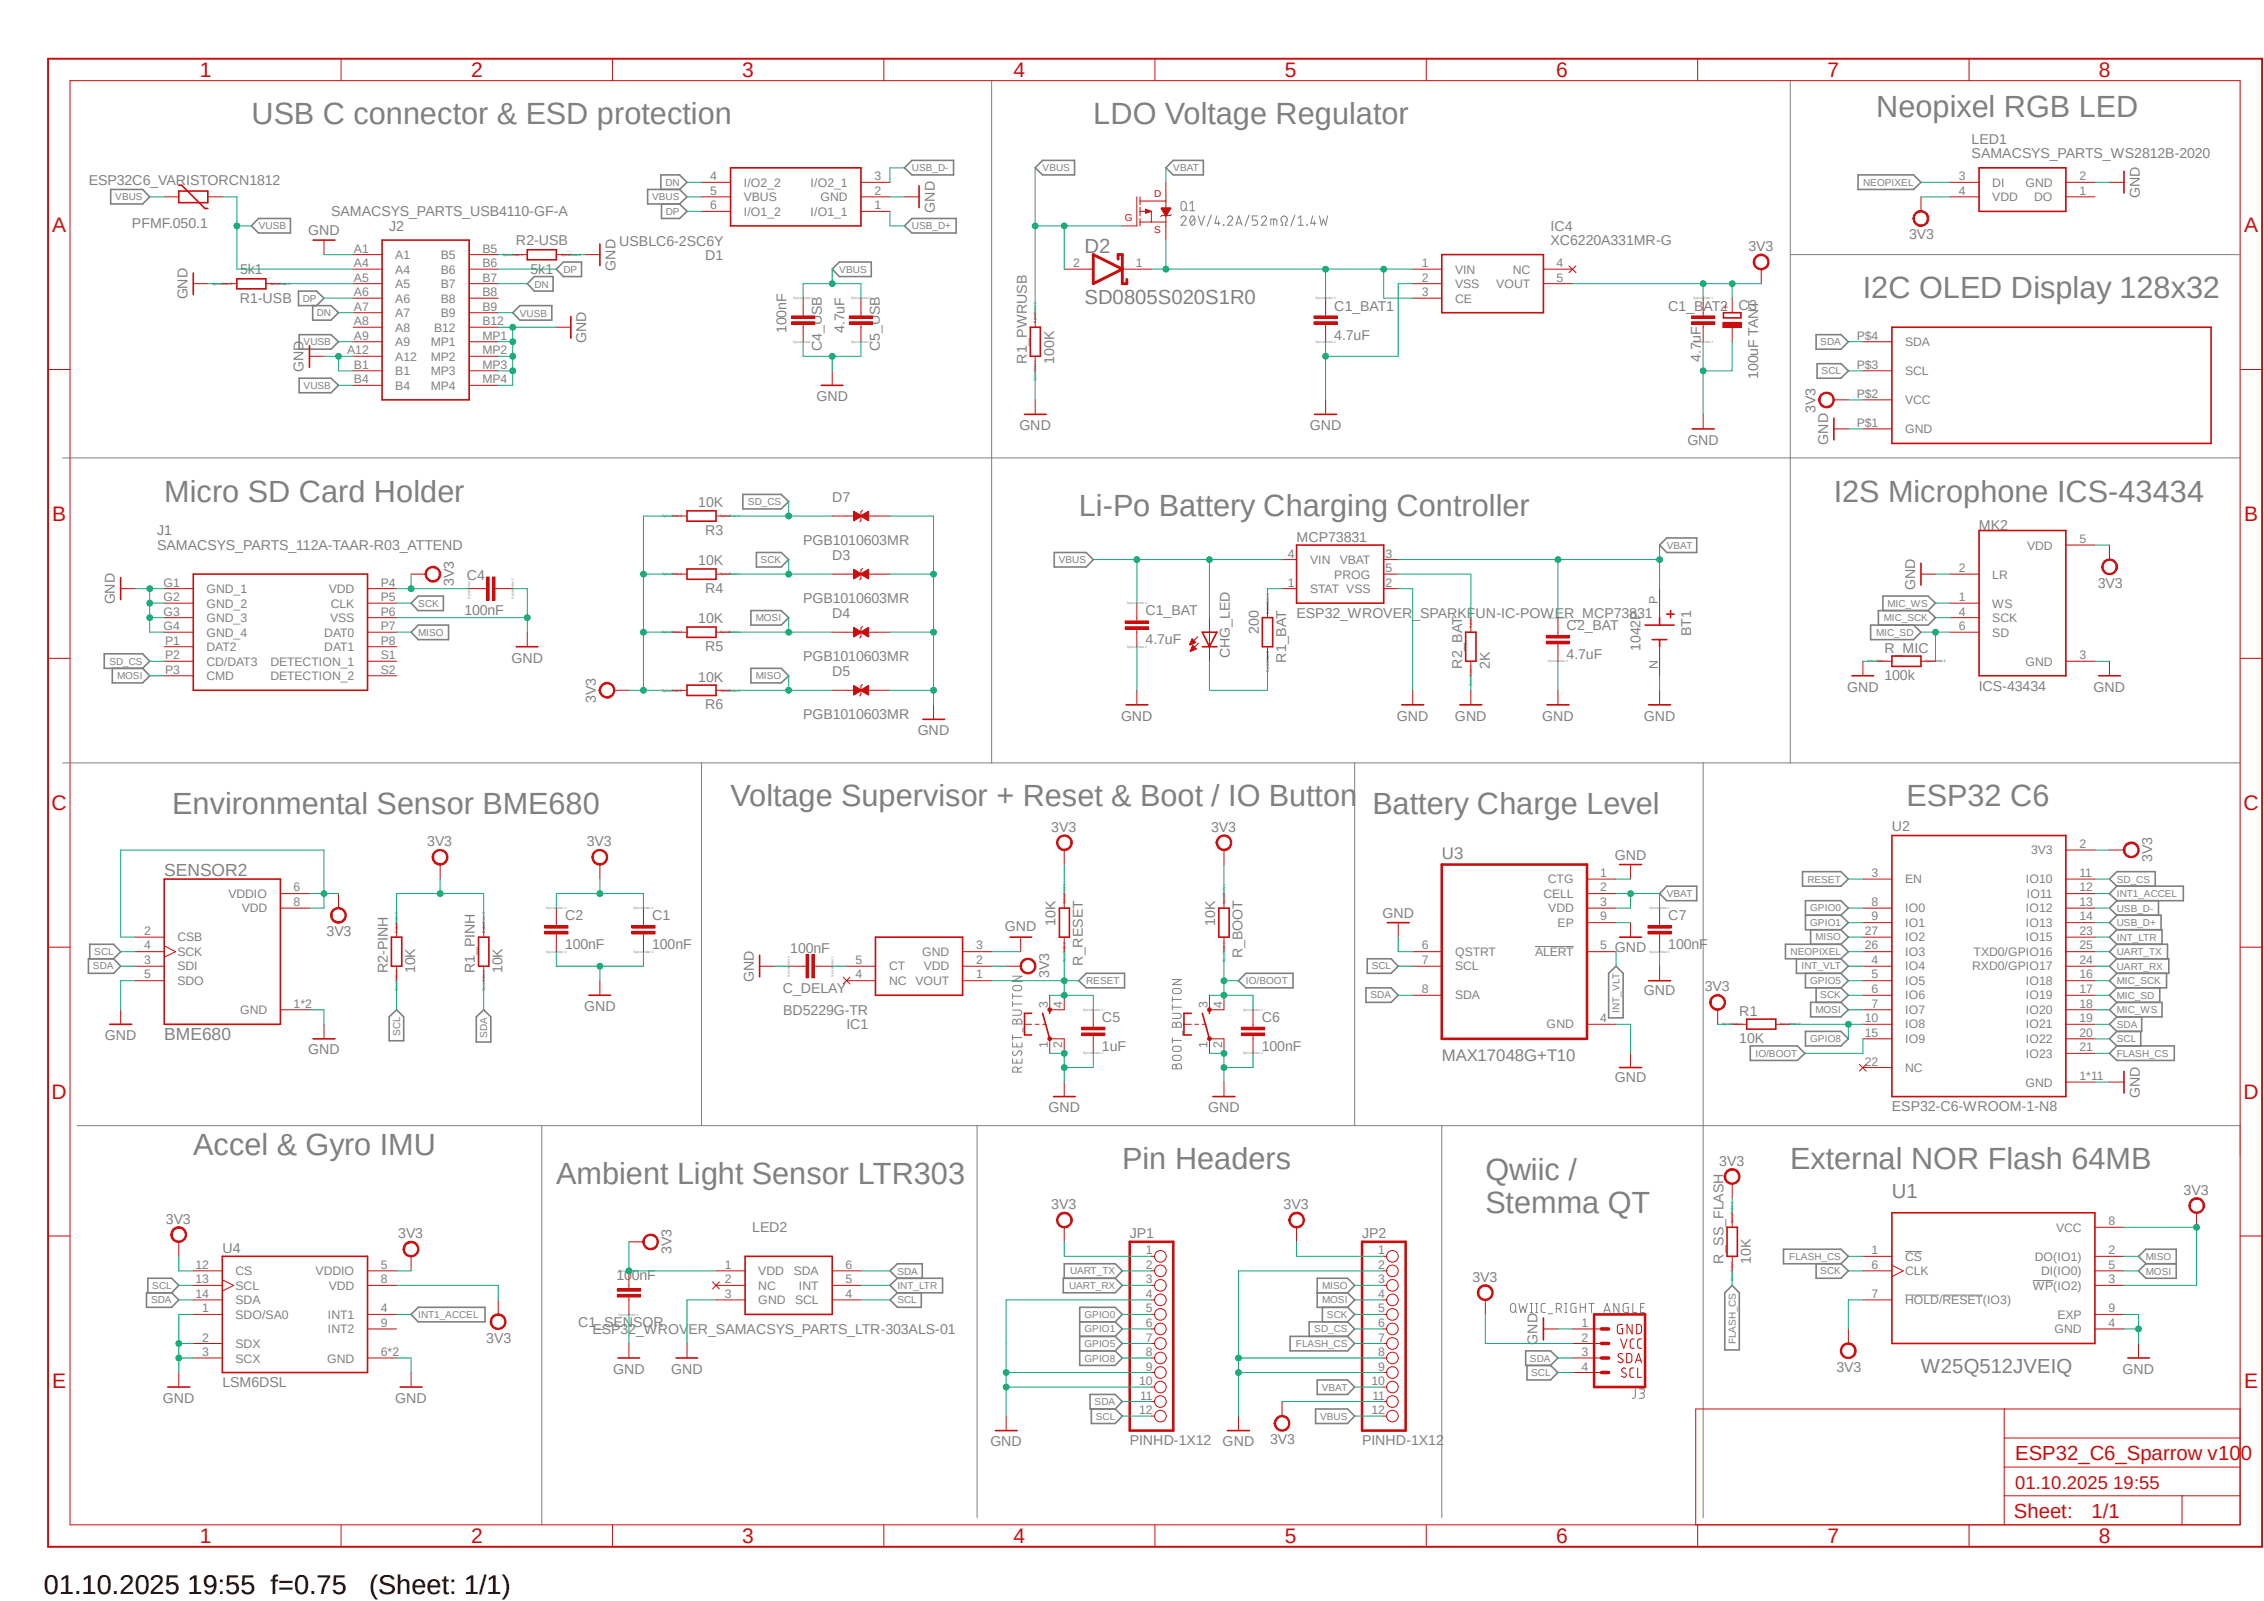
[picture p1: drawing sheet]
<svg xmlns="http://www.w3.org/2000/svg" width="297mm" height="210mm" viewBox="0 0 297 210" stroke-linecap="round" stroke-linejoin="round" font-family="sans-serif">
<defs><g id="words">
<g font-size="4" fill="#808080">
<text x="33" y="16.3">USB C connector &amp; ESD protection</text>
<text x="143.4" y="16.3">LDO Voltage Regulator</text>
<text x="246.1" y="15.3">Neopixel RGB LED</text>
<text x="244.4" y="39.1">I2C OLED Display 128x32</text>
<text x="21.5" y="65.8">Micro SD Card Holder</text>
<text x="240.6" y="65.8">I2S Microphone ICS-43434</text>
<text x="141.5" y="67.7">Li-Po Battery Charging Controller</text>
<text x="22.6" y="106.7">Environmental Sensor BME680</text>
<text x="95.8" y="105.8">Voltage Supervisor + Reset &amp; Boot / IO Button</text>
<text x="180" y="106.7">Battery Charge Level</text>
<text x="250.1" y="105.8">ESP32 C6</text>
<text x="25.4" y="151.5">Accel &amp; Gyro IMU</text>
<text x="73" y="155.3">Ambient Light Sensor LTR303</text>
<text x="147.2" y="153.4">Pin Headers</text>
<text x="194.9" y="154.8">Qwiic /</text>
<text x="234.9" y="153.4">External NOR Flash 64MB</text>
<text x="194.9" y="159.1">Stemma QT</text>
</g>
<g font-size="3.6">
<text x="5.8" y="209">01.10.2025 19:55 f=0.75</text>
<text x="48.4" y="209">(Sheet: 1/1)</text>
</g>
<g font-size="2.8" fill="#c90d0c">
<text x="26.2" y="10.1">1</text>
<text x="61.8" y="10.1">2</text>
<text x="97.4" y="10.1">3</text>
<text x="133" y="10.1">4</text>
<text x="168.6" y="10.1">5</text>
<text x="204.2" y="10.1">6</text>
<text x="239.7" y="10.1">7</text>
<text x="275.3" y="10.1">8</text>
<text x="6.9" y="30.5">A</text>
<text x="294.4" y="30.5">A</text>
<text x="6.9" y="68.4">B</text>
<text x="294.4" y="68.4">B</text>
<text x="6.8" y="106.3">C</text>
<text x="294.3" y="106.3">C</text>
<text x="6.8" y="144.2">D</text>
<text x="294.3" y="144.2">D</text>
<text x="6.9" y="182.1">E</text>
<text x="294.4" y="182.1">E</text>
<text x="26.2" y="202.4">1</text>
<text x="61.8" y="202.4">2</text>
<text x="97.4" y="202.4">3</text>
<text x="133" y="202.4">4</text>
<text x="168.6" y="202.4">5</text>
<text x="204.2" y="202.4">6</text>
<text x="239.7" y="202.4">7</text>
<text x="275.3" y="202.4">8</text>
</g>
<g font-size="2.7" fill="#808080">
<text x="142.3" y="33.2">D2</text>
<text x="142.3" y="39.9">SD0805S020S1R0</text>
<text x="248.2" y="157.2">U1</text>
<text x="252" y="180">W25Q512JVEIQ</text>
</g>
<g font-size="2.7" fill="#c90d0c">
<text x="264.4" y="191.5">ESP32_C6_Sparrow v100</text>
<text x="264.2" y="199.2">Sheet:</text>
<text x="274.4" y="199.1">1/1</text>
</g>
<text font-size="2.4" fill="#c90d0c" x="264.4" y="195.3">01.10.2025 19:55</text>
<g font-size="2.3" fill="#808080">
<text x="21.5" y="114.9">SENSOR2</text>
<text x="21.5" y="136.5">BME680</text>
</g>
<g font-size="2.2" fill="#808080">
<text x="189.1" y="112.6">U3</text>
<text x="189.1" y="139.2">MAX17048G+T10</text>
</g>
<g font-size="1.9" fill="#808080">
<text x="258.7" y="20.7">SAMACSYS_PARTS_WS2812B-2020</text>
<text x="258.7" y="18.8">LED1</text>
<text x="11.6" y="24.3">ESP32C6_VARISTORCN1812</text>
<text x="17.3" y="30">PFMF.050.1</text>
<text x="43.4" y="28.4">SAMACSYS_PARTS_USB4110-GF-A</text>
<text x="122.6" y="27.9" transform="rotate(-90 122.6 27.9)">GND</text>
<text x="280.7" y="26" transform="rotate(-90 280.7 26)">GND</text>
<text x="31.5" y="36">5k1</text>
<text x="40.4" y="30.8">GND</text>
<text x="51.1" y="30.3">J2</text>
<text x="67.7" y="32.2">R2-USB</text>
<text x="69.6" y="35.9">5k1</text>
<text x="80.7" y="35.5" transform="rotate(-90 80.7 35.5)">GND</text>
<text x="81.2" y="32.2">USBLC6-2SC6Y</text>
<text x="92.5" y="34.1">D1</text>
<text x="203.4" y="32.2">XC6220A331MR-G</text>
<text x="203.4" y="30.3">IC4</text>
<text x="229.4" y="32.9">3V3</text>
<text x="250.4" y="31.4">3V3</text>
<text x="24.6" y="39.3" transform="rotate(-90 24.6 39.3)">GND</text>
<text x="31.5" y="39.8">R1-USB</text>
<text x="175" y="40.8">C1_BAT1</text>
<text x="218.9" y="40.8">C1_BAT2</text>
<text x="228.1" y="40.7">C3</text>
<text x="76.9" y="45" transform="rotate(-90 76.9 45)">GND</text>
<text x="103.2" y="43.7" transform="rotate(-90 103.2 43.7)">100nF</text>
<text x="107.8" y="46.1" transform="rotate(-90 107.8 46.1)">C4_USB</text>
<text x="110.8" y="43.7" transform="rotate(-90 110.8 43.7)">4.7uF</text>
<text x="115.4" y="46.1" transform="rotate(-90 115.4 46.1)">C5_USB</text>
<text x="134.7" y="47.7" transform="rotate(-90 134.7 47.7)">R1_PWRUSB</text>
<text x="138.3" y="47.7" transform="rotate(-90 138.3 47.7)">100K</text>
<text x="175" y="44.6">4.7uF</text>
<text x="223.1" y="47.5" transform="rotate(-90 223.1 47.5)">4.7uF</text>
<text x="39.8" y="48.8" transform="rotate(-90 39.8 48.8)">GND</text>
<text x="107.1" y="52.6">GND</text>
<text x="230.7" y="49.7" transform="rotate(-90 230.7 49.7)">100uF TANT</text>
<text x="133.7" y="56.4">GND</text>
<text x="171.8" y="56.4">GND</text>
<text x="221.4" y="58.3">GND</text>
<text x="238.2" y="54.2" transform="rotate(-90 238.2 54.2)">3V3</text>
<text x="239.8" y="58.3" transform="rotate(-90 239.8 58.3)">GND</text>
<text x="109.2" y="65.8">D7</text>
<text x="20.6" y="70.2">J1</text>
<text x="91.6" y="66.5">10K</text>
<text x="92.5" y="70.1">R3</text>
<text x="105.4" y="71.5">PGB1010603MR</text>
<text x="170.1" y="71.1">MCP73831</text>
<text x="259.6" y="69.6">MK2</text>
<text x="20.6" y="72.1">SAMACSYS_PARTS_112A-TAAR-R03_ATTEND</text>
<text x="59.5" y="76.9" transform="rotate(-90 59.5 76.9)">3V3</text>
<text x="61.3" y="76.1">C4</text>
<text x="91.6" y="74.2">10K</text>
<text x="92.5" y="77.8">R4</text>
<text x="109.2" y="73.4">D3</text>
<text x="251.2" y="77.4" transform="rotate(-90 251.2 77.4)">GND</text>
<text x="275.2" y="77.1">3V3</text>
<text x="15.1" y="79.3" transform="rotate(-90 15.1 79.3)">GND</text>
<text x="60.9" y="80.7">100nF</text>
<text x="91.6" y="81.8">10K</text>
<text x="105.4" y="79.1">PGB1010603MR</text>
<text x="109.2" y="81">D4</text>
<text x="150.3" y="80.7">C1_BAT</text>
<text x="165.1" y="83.1" transform="rotate(-90 165.1 83.1)">200</text>
<text x="170.1" y="81">ESP32_WROVER_SPARKFUN-IC-POWER_MCP73831</text>
<text x="205.5" y="82.6">C2_BAT</text>
<text x="221.9" y="83.4" transform="rotate(-90 221.9 83.4)">BT1</text>
<text x="67.1" y="86.9">GND</text>
<text x="91.6" y="89.4">10K</text>
<text x="92.5" y="85.4">R5</text>
<text x="105.4" y="86.7">PGB1010603MR</text>
<text x="109.2" y="88.6">D5</text>
<text x="150.3" y="84.5">4.7uF</text>
<text x="161.3" y="86.4" transform="rotate(-90 161.3 86.4)">CHG_LED</text>
<text x="168.7" y="86.9" transform="rotate(-90 168.7 86.9)">R1_BAT</text>
<text x="191.8" y="87.7" transform="rotate(-90 191.8 87.7)">R2_BAT</text>
<text x="195.4" y="87.7" transform="rotate(-90 195.4 87.7)">2K</text>
<text x="205.5" y="86.4">4.7uF</text>
<text x="215.2" y="85.4" transform="rotate(-90 215.2 85.4)">1042P</text>
<text x="247.2" y="89.2">100k</text>
<text x="247.2" y="85.6">R_MIC</text>
<text x="78.2" y="92.2" transform="rotate(-90 78.2 92.2)">3V3</text>
<text x="92.5" y="93">R6</text>
<text x="105.4" y="94.4">PGB1010603MR</text>
<text x="147.1" y="94.5">GND</text>
<text x="183.3" y="94.5">GND</text>
<text x="190.9" y="94.5">GND</text>
<text x="202.3" y="94.5">GND</text>
<text x="215.6" y="94.5">GND</text>
<text x="242.3" y="90.7">GND</text>
<text x="259.6" y="90.6">ICS-43434</text>
<text x="274.7" y="90.7">GND</text>
<text x="120.4" y="96.4">GND</text>
<text x="56" y="111">3V3</text>
<text x="77" y="111">3V3</text>
<text x="137.9" y="109.1">3V3</text>
<text x="158.9" y="109.1">3V3</text>
<text x="211.8" y="112.8">GND</text>
<text x="248.2" y="109">U2</text>
<text x="282.4" y="113.1" transform="rotate(-90 282.4 113.1)">3V3</text>
<text x="42.8" y="122.8">3V3</text>
<text x="74.1" y="124.5">100nF</text>
<text x="74.1" y="120.7">C2</text>
<text x="85.6" y="124.5">100nF</text>
<text x="85.6" y="120.7">C1</text>
<text x="103.7" y="125">100nF</text>
<text x="131.8" y="122.2">GND</text>
<text x="138.5" y="121.4" transform="rotate(-90 138.5 121.4)">10K</text>
<text x="159.4" y="121.4" transform="rotate(-90 159.4 121.4)">10K</text>
<text x="163" y="125.7" transform="rotate(-90 163 125.7)">R_BOOT</text>
<text x="181.4" y="120.4">GND</text>
<text x="211.8" y="124.8">GND</text>
<text x="218.9" y="124.5">100nF</text>
<text x="218.9" y="120.7">C7</text>
<text x="50.9" y="127.7" transform="rotate(-90 50.9 127.7)">R2-PINH</text>
<text x="54.5" y="127.7" transform="rotate(-90 54.5 127.7)">10K</text>
<text x="62.3" y="127.7" transform="rotate(-90 62.3 127.7)">R1_PINH</text>
<text x="65.9" y="127.7" transform="rotate(-90 65.9 127.7)">10K</text>
<text x="98.9" y="128.8" transform="rotate(-90 98.9 128.8)">GND</text>
<text x="102.7" y="130.3">C_DELAY</text>
<text x="137.6" y="128.3" transform="rotate(-90 137.6 128.3)">3V3</text>
<text x="142.1" y="126.7" transform="rotate(-90 142.1 126.7)">R_RESET</text>
<text x="215.6" y="130.6">GND</text>
<text x="223.6" y="130">3V3</text>
<text x="13.8" y="136.4">GND</text>
<text x="76.6" y="132.6">GND</text>
<text x="102.7" y="133.1">BD5229G-TR</text>
<text x="111" y="135">IC1</text>
<text x="144.6" y="137.9">1uF</text>
<text x="144.6" y="134.1">C5</text>
<text x="165.5" y="137.9">100nF</text>
<text x="165.5" y="134.1">C6</text>
<text x="228.2" y="136.8">10K</text>
<text x="228.2" y="133.2">R1</text>
<text x="40.4" y="138.3">GND</text>
<text x="211.8" y="142">GND</text>
<text x="137.5" y="145.9">GND</text>
<text x="158.5" y="145.9">GND</text>
<text x="248.2" y="145.8">ESP32-C6-WROOM-1-N8</text>
<text x="280.7" y="144.1" transform="rotate(-90 280.7 144.1)">GND</text>
<text x="225.6" y="152.9">3V3</text>
<text x="21.8" y="160.5">3V3</text>
<text x="98.7" y="161.6">LED2</text>
<text x="137.9" y="158.6">3V3</text>
<text x="168.4" y="158.6">3V3</text>
<text x="286.5" y="156.7">3V3</text>
<text x="29.2" y="164.4">U4</text>
<text x="52.2" y="162.4">3V3</text>
<text x="80.9" y="167.9">100nF</text>
<text x="88.1" y="164.5" transform="rotate(-90 88.1 164.5)">3V3</text>
<text x="148.2" y="162.4">JP1</text>
<text x="178.7" y="162.4">JP2</text>
<text x="226.1" y="165.8" transform="rotate(-90 226.1 165.8)">R_SS_FLASH</text>
<text x="229.7" y="165.8" transform="rotate(-90 229.7 165.8)">10K</text>
<text x="193.2" y="168.1">3V3</text>
<text x="63.8" y="176.1">3V3</text>
<text x="75.9" y="174">C1_SENSOR</text>
<text x="77.7" y="175">ESP32_WROVER_SAMACSYS_PARTS_LTR-303ALS-01</text>
<text x="201.7" y="176.4" transform="rotate(-90 201.7 176.4)">GND</text>
<text x="240.9" y="179.9">3V3</text>
<text x="21.4" y="184">GND</text>
<text x="29.2" y="181.9">LSM6DSL</text>
<text x="51.9" y="184">GND</text>
<text x="80.4" y="180.2">GND</text>
<text x="88.1" y="180.2">GND</text>
<text x="278.5" y="180.2">GND</text>
<text x="129.9" y="189.7">GND</text>
<text x="148.2" y="189.6">PINHD-1X12</text>
<text x="160.4" y="189.7">GND</text>
<text x="166.6" y="189.4">3V3</text>
<text x="178.7" y="189.6">PINHD-1X12</text>
</g>
<g font-size="1.6" fill="#808080">
<text x="93.2" y="23.6">4</text>
<text x="114.7" y="23.6">3</text>
<text x="257" y="23.6">3</text>
<text x="272.8" y="23.6">2</text>
<text x="93.2" y="27.4">6</text>
<text x="93.2" y="25.5">5</text>
<text x="97.6" y="28.3">I/O1_2</text>
<text x="97.6" y="26.4">VBUS</text>
<text x="97.6" y="24.5">I/O2_2</text>
<text x="106.3" y="28.3">I/O1_1</text>
<text x="106.3" y="24.5">I/O2_1</text>
<text x="107.7" y="26.4">GND</text>
<text x="114.7" y="27.4">1</text>
<text x="114.7" y="25.5">2</text>
<text x="257" y="25.5">4</text>
<text x="261.4" y="24.5">DI</text>
<text x="261.4" y="26.4">VDD</text>
<text x="265.7" y="24.5">GND</text>
<text x="266.9" y="26.4">DO</text>
<text x="272.8" y="25.5">1</text>
<text x="46.4" y="33.1">A1</text>
<text x="46.4" y="35.1">A4</text>
<text x="51.9" y="34">A1</text>
<text x="51.9" y="35.9">A4</text>
<text x="57.8" y="34">B5</text>
<text x="57.8" y="35.9">B6</text>
<text x="63.3" y="33.1">B5</text>
<text x="63.3" y="35.1">B6</text>
<text x="140.8" y="35.1">2</text>
<text x="149" y="35.1">1</text>
<text x="186.5" y="35.1">1</text>
<text x="190.9" y="35.9">VIN</text>
<text x="198.5" y="35.9">NC</text>
<text x="204.2" y="35.1">4</text>
<text x="46.4" y="37">A5</text>
<text x="46.4" y="38.9">A6</text>
<text x="46.4" y="40.8">A7</text>
<text x="51.9" y="37.8">A5</text>
<text x="51.9" y="39.7">A6</text>
<text x="51.9" y="41.6">A7</text>
<text x="57.8" y="37.8">B7</text>
<text x="57.8" y="39.7">B8</text>
<text x="57.8" y="41.6">B9</text>
<text x="63.3" y="37">B7</text>
<text x="63.3" y="38.9">B8</text>
<text x="63.3" y="40.8">B9</text>
<text x="186.5" y="37">2</text>
<text x="186.5" y="38.9">3</text>
<text x="190.9" y="37.8">VSS</text>
<text x="190.9" y="39.7">CE</text>
<text x="196.3" y="37.8">VOUT</text>
<text x="204.2" y="37">5</text>
<text x="45.6" y="46.5">A12</text>
<text x="46.4" y="42.7">A8</text>
<text x="46.4" y="44.6">A9</text>
<text x="51.9" y="43.5">A8</text>
<text x="51.9" y="45.4">A9</text>
<text x="51.9" y="47.3">A12</text>
<text x="56.5" y="45.4">MP1</text>
<text x="56.5" y="47.3">MP2</text>
<text x="56.9" y="43.5">B12</text>
<text x="63.3" y="42.7">B12</text>
<text x="63.3" y="44.6">MP1</text>
<text x="63.3" y="46.5">MP2</text>
<text x="243.6" y="44.6">P$4</text>
<text x="249.9" y="45.4">SDA</text>
<text x="46.4" y="48.4">B1</text>
<text x="46.4" y="50.3">B4</text>
<text x="51.9" y="49.2">B1</text>
<text x="51.9" y="51.1">B4</text>
<text x="56.5" y="49.2">MP3</text>
<text x="56.5" y="51.1">MP4</text>
<text x="63.3" y="48.4">MP3</text>
<text x="63.3" y="50.3">MP4</text>
<text x="243.6" y="52.2">P$2</text>
<text x="243.6" y="48.4">P$3</text>
<text x="249.9" y="53">VCC</text>
<text x="249.9" y="49.2">SCL</text>
<text x="243.6" y="56">P$1</text>
<text x="249.9" y="56.9">GND</text>
<text x="272.8" y="71.2">5</text>
<text x="21.5" y="77">G1</text>
<text x="27.1" y="77.8">GND_1</text>
<text x="43.1" y="77.8">VDD</text>
<text x="50" y="77">P4</text>
<text x="169" y="77">1</text>
<text x="169" y="73.2">4</text>
<text x="171.9" y="77.8">STAT VSS</text>
<text x="171.9" y="74">VIN</text>
<text x="175" y="75.9">PROG</text>
<text x="175.8" y="74">VBAT</text>
<text x="181.8" y="75.1">5</text>
<text x="181.8" y="73.2">3</text>
<text x="181.8" y="77">2</text>
<text x="257" y="75.1">2</text>
<text x="261.4" y="75.9">LR</text>
<text x="265.9" y="72.1">VDD</text>
<text x="21.5" y="78.9">G2</text>
<text x="21.5" y="80.8">G3</text>
<text x="21.5" y="82.7">G4</text>
<text x="27.1" y="79.7">GND_2</text>
<text x="27.1" y="81.6">GND_3</text>
<text x="27.1" y="83.5">GND_4</text>
<text x="42.5" y="83.5">DAT0</text>
<text x="43.3" y="81.6">VSS</text>
<text x="43.4" y="79.7">CLK</text>
<text x="50" y="78.9">P5</text>
<text x="50" y="82.7">P7</text>
<text x="50" y="80.8">P6</text>
<text x="217.5" y="79.3" transform="rotate(-90 217.5 79.3)">P</text>
<text x="257" y="80.8">4</text>
<text x="257" y="78.9">1</text>
<text x="257" y="82.7">6</text>
<text x="261.4" y="81.6">SCK</text>
<text x="261.4" y="79.7">WS</text>
<text x="261.4" y="83.5">SD</text>
<text x="21.7" y="86.5">P2</text>
<text x="21.7" y="88.4">P3</text>
<text x="21.7" y="84.6">P1</text>
<text x="27.1" y="87.3">CD/DAT3</text>
<text x="27.1" y="89.2">CMD</text>
<text x="27.1" y="85.4">DAT2</text>
<text x="35.5" y="87.3">DETECTION_1</text>
<text x="35.5" y="89.2">DETECTION_2</text>
<text x="42.5" y="85.4">DAT1</text>
<text x="50" y="84.6">P8</text>
<text x="50" y="86.5">S1</text>
<text x="50" y="88.4">S2</text>
<text x="217.5" y="87.7" transform="rotate(-90 217.5 87.7)">N</text>
<text x="265.7" y="87.3">GND</text>
<text x="272.8" y="86.5">3</text>
<text x="266.4" y="112.1">3V3</text>
<text x="272.8" y="111.2">2</text>
<text x="30" y="117.8">VDDIO</text>
<text x="31.7" y="119.7">VDD</text>
<text x="38.5" y="118.8">8</text>
<text x="38.5" y="116.9">6</text>
<text x="202.5" y="117.8">CELL</text>
<text x="203.1" y="115.9">CTG</text>
<text x="203.1" y="119.7">VDD</text>
<text x="209.9" y="115">1</text>
<text x="209.9" y="116.9">2</text>
<text x="209.9" y="118.8">3</text>
<text x="245.5" y="115">3</text>
<text x="245.5" y="118.8">8</text>
<text x="249.9" y="115.9">EN</text>
<text x="249.9" y="119.7">IO0</text>
<text x="265.8" y="115.9">IO10</text>
<text x="265.8" y="119.7">IO12</text>
<text x="265.9" y="117.8">IO11</text>
<text x="272.8" y="115">11</text>
<text x="272.8" y="116.9">12</text>
<text x="272.8" y="118.8">13</text>
<text x="18.9" y="122.6">2</text>
<text x="18.9" y="124.5">4</text>
<text x="23.3" y="123.5">CSB</text>
<text x="23.3" y="125.4">SCK</text>
<text x="121" y="125.4">GND</text>
<text x="128.1" y="124.5">3</text>
<text x="186.5" y="124.5">6</text>
<text x="190.9" y="125.4">QSTRT</text>
<text x="201.4" y="125.4">ALERT</text>
<text x="204.3" y="121.6">EP</text>
<text x="209.9" y="120.7">9</text>
<text x="209.9" y="124.5">5</text>
<text x="244.6" y="122.6">27</text>
<text x="244.6" y="124.5">26</text>
<text x="245.5" y="120.7">9</text>
<text x="249.9" y="121.6">IO1</text>
<text x="249.9" y="123.5">IO2</text>
<text x="249.9" y="125.4">IO3</text>
<text x="258.9" y="125.4">TXD0/GPIO16</text>
<text x="265.8" y="121.6">IO13</text>
<text x="265.8" y="123.5">IO15</text>
<text x="272.8" y="120.7">14</text>
<text x="272.8" y="124.5">25</text>
<text x="272.8" y="122.6">23</text>
<text x="18.9" y="126.4">3</text>
<text x="18.9" y="128.4">5</text>
<text x="23.3" y="127.3">SDI</text>
<text x="23.3" y="129.2">SDO</text>
<text x="112.2" y="128.4">4</text>
<text x="112.2" y="126.4">5</text>
<text x="116.6" y="129.2">NC</text>
<text x="116.6" y="127.3">CT</text>
<text x="120.1" y="129.2">VOUT</text>
<text x="121.2" y="127.3">VDD</text>
<text x="128.1" y="128.4">1</text>
<text x="128.1" y="126.4">2</text>
<text x="186.5" y="126.4">7</text>
<text x="186.5" y="130.3">8</text>
<text x="190.9" y="127.3">SCL</text>
<text x="190.9" y="131.1">SDA</text>
<text x="245.5" y="126.4">4</text>
<text x="245.5" y="128.4">5</text>
<text x="245.5" y="130.3">6</text>
<text x="249.9" y="127.3">IO4</text>
<text x="249.9" y="129.2">IO5</text>
<text x="249.9" y="131.1">IO6</text>
<text x="258.7" y="127.3">RXD0/GPIO17</text>
<text x="265.8" y="131.1">IO19</text>
<text x="265.8" y="129.2">IO18</text>
<text x="272.8" y="126.4">24</text>
<text x="272.8" y="130.3">17</text>
<text x="272.8" y="128.4">16</text>
<text x="31.5" y="133">GND</text>
<text x="38.5" y="132.2">1*2</text>
<text x="137.5" y="137.4" transform="rotate(-90 137.5 137.4)">1</text>
<text x="137.5" y="132.2" transform="rotate(-90 137.5 132.2)">3</text>
<text x="139.4" y="137.4" transform="rotate(-90 139.4 137.4)">2</text>
<text x="139.4" y="132.2" transform="rotate(-90 139.4 132.2)">4</text>
<text x="158.4" y="137.4" transform="rotate(-90 158.4 137.4)">1</text>
<text x="158.4" y="132.2" transform="rotate(-90 158.4 132.2)">3</text>
<text x="160.3" y="137.4" transform="rotate(-90 160.3 137.4)">2</text>
<text x="160.3" y="132.2" transform="rotate(-90 160.3 132.2)">4</text>
<text x="202.9" y="134.9">GND</text>
<text x="209.9" y="134.1">4</text>
<text x="244.6" y="134.1">10</text>
<text x="244.6" y="136">15</text>
<text x="245.5" y="132.2">7</text>
<text x="249.9" y="133">IO7</text>
<text x="249.9" y="134.9">IO8</text>
<text x="249.9" y="136.8">IO9</text>
<text x="265.8" y="136.8">IO22</text>
<text x="265.8" y="134.9">IO21</text>
<text x="265.8" y="133">IO20</text>
<text x="272.8" y="137.9">21</text>
<text x="272.8" y="136">20</text>
<text x="272.8" y="134.1">19</text>
<text x="272.8" y="132.2">18</text>
<text x="244.6" y="139.8">22</text>
<text x="249.9" y="140.6">NC</text>
<text x="265.7" y="142.5">GND</text>
<text x="265.8" y="138.7">IO23</text>
<text x="272.8" y="141.7">1*11</text>
<text x="269.7" y="161.6">VCC</text>
<text x="276.6" y="160.7">8</text>
<text x="25.7" y="166.5">12</text>
<text x="30.9" y="167.3">CS</text>
<text x="41.4" y="167.3">VDDIO</text>
<text x="50" y="166.5">5</text>
<text x="95.1" y="166.5">1</text>
<text x="99.5" y="167.3">VDD</text>
<text x="104.1" y="167.3">SDA</text>
<text x="110.9" y="166.5">6</text>
<text x="150.3" y="164.5">1</text>
<text x="150.3" y="166.5">2</text>
<text x="180.8" y="164.5">1</text>
<text x="180.8" y="166.5">2</text>
<text x="245.5" y="164.5">1</text>
<text x="245.5" y="166.5">6</text>
<text x="249.9" y="165.4">CS</text>
<text x="249.9" y="167.3">CLK</text>
<text x="267" y="165.4">DO(IO1)</text>
<text x="267.8" y="167.3">DI(IO0)</text>
<text x="276.6" y="164.5">2</text>
<text x="276.6" y="166.5">5</text>
<text x="25.7" y="168.4">13</text>
<text x="25.7" y="170.3">14</text>
<text x="26.5" y="172.2">1</text>
<text x="30.9" y="173">SDO/SA0</text>
<text x="30.9" y="169.2">SCL</text>
<text x="30.9" y="171.1">SDA</text>
<text x="43" y="173">INT1</text>
<text x="43.1" y="169.2">VDD</text>
<text x="50" y="172.2">4</text>
<text x="50" y="168.4">8</text>
<text x="95.1" y="170.3">3</text>
<text x="95.1" y="168.4">2</text>
<text x="99.5" y="171.1">GND</text>
<text x="99.5" y="169.2">NC</text>
<text x="104.3" y="171.1">SCL</text>
<text x="104.8" y="169.2">INT</text>
<text x="110.9" y="168.4">5</text>
<text x="110.9" y="170.3">4</text>
<text x="150.3" y="168.4">3</text>
<text x="150.3" y="170.3">4</text>
<text x="150.3" y="172.2">5</text>
<text x="180.8" y="168.4">3</text>
<text x="180.8" y="170.3">4</text>
<text x="180.8" y="172.2">5</text>
<text x="245.5" y="170.3">7</text>
<text x="249.9" y="171.1">HOLD/RESET(IO3)</text>
<text x="266.7" y="169.2">WP(IO2)</text>
<text x="269.9" y="173">EXP</text>
<text x="276.6" y="168.4">3</text>
<text x="276.6" y="172.2">9</text>
<text x="26.5" y="176">2</text>
<text x="26.5" y="177.9">3</text>
<text x="30.9" y="176.8">SDX</text>
<text x="30.9" y="178.7">SCX</text>
<text x="42.9" y="178.7">GND</text>
<text x="43" y="174.9">INT2</text>
<text x="50" y="177.9">6*2</text>
<text x="50" y="174.1">9</text>
<text x="150.3" y="174.1">6</text>
<text x="150.3" y="176">7</text>
<text x="150.3" y="177.9">8</text>
<text x="150.3" y="179.8">9</text>
<text x="180.8" y="174.1">6</text>
<text x="180.8" y="176">7</text>
<text x="180.8" y="177.9">8</text>
<text x="180.8" y="179.8">9</text>
<text x="207.5" y="174.1">1</text>
<text x="207.5" y="176">2</text>
<text x="207.5" y="177.9">3</text>
<text x="207.5" y="179.8">4</text>
<text x="269.5" y="174.9">GND</text>
<text x="276.6" y="174.1">4</text>
<text x="149.4" y="181.7">10</text>
<text x="149.4" y="185.5">12</text>
<text x="149.6" y="183.6">11</text>
<text x="179.9" y="181.7">10</text>
<text x="179.9" y="185.5">12</text>
<text x="180" y="183.6">11</text>
</g>
<g font-size="1.3" fill="#808080">
<text x="119.6" y="22.5">USB_D-</text>
<text x="136.8" y="22.5">VBUS</text>
<text x="153.9" y="22.5">VBAT</text>
<text x="15.1" y="26.2">VBUS</text>
<text x="85.6" y="26.2">VBUS</text>
<text x="87.3" y="24.3">DN</text>
<text x="87.3" y="28.2">DP</text>
<text x="244.4" y="24.3">NEOPIXEL</text>
<text x="34" y="30.1">VUSB</text>
<text x="73.9" y="35.8">DP</text>
<text x="110.1" y="35.8">VBUS</text>
<text x="119.6" y="30.1">USB_D+</text>
<text x="39.7" y="39.6">DP</text>
<text x="41.6" y="41.5">DN</text>
<text x="68.2" y="41.5">VUSB</text>
<text x="70.1" y="37.7">DN</text>
<text x="39.8" y="45.3">VUSB</text>
<text x="238.8" y="45.3">SDA</text>
<text x="39.8" y="51">VUSB</text>
<text x="239" y="49.1">SCL</text>
<text x="98.1" y="66.3">SD_CS</text>
<text x="218.7" y="72">VBAT</text>
<text x="99.8" y="73.9">SCK</text>
<text x="138.9" y="73.9">VBUS</text>
<text x="54.9" y="79.6">SCK</text>
<text x="54.9" y="83.4">MISO</text>
<text x="99.1" y="81.5">MOSI</text>
<text x="246.1" y="83.4">MIC_SD</text>
<text x="247.1" y="81.5">MIC_SCK</text>
<text x="247.6" y="79.6">MIC_WS</text>
<text x="14.4" y="87.2">SD_CS</text>
<text x="15.4" y="89.1">MOSI</text>
<text x="99.1" y="89.1">MISO</text>
<text x="218.7" y="117.7">VBAT</text>
<text x="237.1" y="115.8">RESET</text>
<text x="237.5" y="119.5">GPIO0</text>
<text x="277.7" y="117.7">INT1_ACCEL</text>
<text x="277.7" y="119.6">USB_D-</text>
<text x="277.7" y="115.8">SD_CS</text>
<text x="12.4" y="125.3">SCL</text>
<text x="234.9" y="125.3">NEOPIXEL</text>
<text x="237.5" y="121.5">GPIO1</text>
<text x="238.2" y="123.4">MISO</text>
<text x="277.7" y="123.4">INT_LTR</text>
<text x="277.7" y="121.5">USB_D+</text>
<text x="277.7" y="125.3">UART_TX</text>
<text x="12.2" y="127.2">SDA</text>
<text x="142.5" y="129.1">RESET</text>
<text x="163.4" y="129.1">IO/BOOT</text>
<text x="179.8" y="131">SDA</text>
<text x="180" y="127.2">SCL</text>
<text x="236.3" y="127.2">INT_VLT</text>
<text x="237.5" y="129.1">GPIO5</text>
<text x="238.8" y="131">SCK</text>
<text x="277.7" y="131">MIC_SD</text>
<text x="277.7" y="129.1">MIC_SCK</text>
<text x="277.7" y="127.2">UART_RX</text>
<text x="52.5" y="135.9" transform="rotate(-90 52.5 135.9)">SCL</text>
<text x="63.9" y="136.1" transform="rotate(-90 63.9 136.1)">SDA</text>
<text x="212.5" y="132.8" transform="rotate(-90 212.5 132.8)">INT_VLT</text>
<text x="237.5" y="136.7">GPIO8</text>
<text x="238.2" y="132.9">MOSI</text>
<text x="277.7" y="136.7">SCL</text>
<text x="277.7" y="134.8">SDA</text>
<text x="277.7" y="132.9">MIC_WS</text>
<text x="230.3" y="138.6">IO/BOOT</text>
<text x="277.7" y="138.6">FLASH_CS</text>
<text x="117.7" y="167.2">SDA</text>
<text x="140.4" y="167.2">UART_TX</text>
<text x="234.7" y="165.3">FLASH_CS</text>
<text x="238.8" y="167.2">SCK</text>
<text x="281.5" y="167.2">MOSI</text>
<text x="281.5" y="165.3">MISO</text>
<text x="19.8" y="171">SDA</text>
<text x="20" y="169.1">SCL</text>
<text x="54.9" y="172.9">INT1_ACCEL</text>
<text x="117.7" y="171">SCL</text>
<text x="117.7" y="169.1">INT_LTR</text>
<text x="140.3" y="169.1">UART_RX</text>
<text x="142.3" y="172.9">GPIO0</text>
<text x="173.4" y="171">MOSI</text>
<text x="173.4" y="169.1">MISO</text>
<text x="174.1" y="172.9">SCK</text>
<text x="142.3" y="178.6">GPIO8</text>
<text x="142.3" y="174.8">GPIO1</text>
<text x="142.3" y="176.7">GPIO5</text>
<text x="170" y="176.7">FLASH_CS</text>
<text x="172.4" y="174.8">SD_CS</text>
<text x="200.7" y="178.6">SDA</text>
<text x="227.7" y="176.4" transform="rotate(-90 227.7 176.4)">FLASH_CS</text>
<text x="143.6" y="184.3">SDA</text>
<text x="173.4" y="182.4">VBAT</text>
<text x="200.9" y="180.5">SCL</text>
<text x="143.8" y="186.2">SCL</text>
<text x="173.2" y="186.2">VBUS</text>
</g>
<g font-size="1.3" fill="#c90d0c">
<text x="147.6" y="29">G</text>
<text x="151.4" y="25.8">D</text>
<text x="151.4" y="30.6">S</text>
<text x="226.8" y="40.7" transform="rotate(-90 226.8 40.7)">+</text>
</g>
<g font-size=".4" fill="#808080">
<text x="66" y="33.6">SpiceOrder 1</text>
<text x="73.6" y="33.6">SpiceOrder 2</text>
<text x="27.8" y="37.4">SpiceOrder 2</text>
<text x="35.4" y="37.4">SpiceOrder 1</text>
<text x="104.1" y="39.2">SpiceOrder 1</text>
<text x="111.7" y="39.2">SpiceOrder 1</text>
<text x="172.6" y="39.2">SpiceOrder 1</text>
<text x="222.1" y="39.2">SpiceOrder 1</text>
<text x="104.1" y="45">SpiceOrder 2</text>
<text x="111.7" y="45">SpiceOrder 2</text>
<text x="135.9" y="42.3" transform="rotate(-90 135.9 42.3)">SpiceOrder 2</text>
<text x="172.6" y="45">SpiceOrder 2</text>
<text x="222.1" y="45">SpiceOrder 2</text>
<text x="135.9" y="50" transform="rotate(-90 135.9 50)">SpiceOrder 1</text>
<text x="86.9" y="67.9">SpiceOrder 2</text>
<text x="94.5" y="67.9">SpiceOrder 1</text>
<text x="86.9" y="75.5">SpiceOrder 2</text>
<text x="94.5" y="75.5">SpiceOrder 1</text>
<text x="61.7" y="78.5" transform="rotate(-90 61.7 78.5)">SpiceOrder 1</text>
<text x="67.4" y="78.5" transform="rotate(-90 67.4 78.5)">SpiceOrder 2</text>
<text x="86.9" y="83.1">SpiceOrder 2</text>
<text x="94.5" y="83.1">SpiceOrder 1</text>
<text x="147.8" y="79.2">SpiceOrder 1</text>
<text x="166.5" y="80.5" transform="rotate(-90 166.5 80.5)">SpiceOrder 1</text>
<text x="193.1" y="82.3" transform="rotate(-90 193.1 82.3)">SpiceOrder 2</text>
<text x="203.1" y="81.2">SpiceOrder 1</text>
<text x="147.8" y="85">SpiceOrder 2</text>
<text x="166.5" y="88.1" transform="rotate(-90 166.5 88.1)">SpiceOrder 2</text>
<text x="193.1" y="90" transform="rotate(-90 193.1 90)">SpiceOrder 1</text>
<text x="203.1" y="86.9">SpiceOrder 2</text>
<text x="245" y="86.9">SpiceOrder 1</text>
<text x="252.6" y="86.9">SpiceOrder 2</text>
<text x="86.9" y="90.7">SpiceOrder 2</text>
<text x="94.5" y="90.7">SpiceOrder 1</text>
<text x="71.7" y="119.3">SpiceOrder 1</text>
<text x="83.1" y="119.3">SpiceOrder 1</text>
<text x="139.8" y="118.6" transform="rotate(-90 139.8 118.6)">SpiceOrder 1</text>
<text x="160.7" y="118.6" transform="rotate(-90 160.7 118.6)">SpiceOrder 1</text>
<text x="216.4" y="119.3">SpiceOrder 1</text>
<text x="52.2" y="122.3" transform="rotate(-90 52.2 122.3)">SpiceOrder 2</text>
<text x="63.6" y="122.3" transform="rotate(-90 63.6 122.3)">SpiceOrder 2</text>
<text x="71.7" y="125">SpiceOrder 2</text>
<text x="83.1" y="125">SpiceOrder 2</text>
<text x="216.4" y="125">SpiceOrder 2</text>
<text x="52.2" y="130" transform="rotate(-90 52.2 130)">SpiceOrder 1</text>
<text x="63.6" y="130" transform="rotate(-90 63.6 130)">SpiceOrder 1</text>
<text x="103.6" y="128.1" transform="rotate(-90 103.6 128.1)">SpiceOrder 2</text>
<text x="109.4" y="128.1" transform="rotate(-90 109.4 128.1)">SpiceOrder 1</text>
<text x="139.8" y="126.2" transform="rotate(-90 139.8 126.2)">SpiceOrder 2</text>
<text x="160.7" y="126.2" transform="rotate(-90 160.7 126.2)">SpiceOrder 2</text>
<text x="142.1" y="132.6">SpiceOrder 1</text>
<text x="163.1" y="132.6">SpiceOrder 1</text>
<text x="225.9" y="134.5">SpiceOrder 1</text>
<text x="233.6" y="134.5">SpiceOrder 2</text>
<text x="142.1" y="138.3">SpiceOrder 2</text>
<text x="163.1" y="138.3">SpiceOrder 2</text>
<text x="227.4" y="160.4" transform="rotate(-90 227.4 160.4)">SpiceOrder 2</text>
<text x="81.2" y="166.9">SpiceOrder 2</text>
<text x="81.2" y="172.6">SpiceOrder 1</text>
<text x="227.4" y="168" transform="rotate(-90 227.4 168)">SpiceOrder 1</text>
</g>
</g></defs>
<path d="M5.9 7.5l291.2 195.8M297.1 7.5l-291.2 195.8" fill="none" stroke="#fff" stroke-width=".13"/>
<g fill="none" stroke="#808080" stroke-width=".13">
<path d="M130.1 10.6v89.5M234.9 10.6v89.5M154.9 28.6a.33 .33 0 0 1 .5-.3 .33 .33 0 0 1 .1 .6l-.6 .6h.7M155.1 26.5a.34 .34 0 0 1 .5 .3v.5a.34 .34 0 0 1-.3 .3 .34 .34 0 0 1-.4-.3v-.5zM155.4 27.4l.3 .2M156.1 26.7l.3-.3v1.2M156.1 27.6h.7M156.3 28.4l.1-.1a.74 .74 0 0 1 .2 1.2h-.2a.78 .78 0 0 1-.1-1.1zM156.7 28.6l-.5 .7M157.2 28.3l.4 1.2 .4-1.2M158.9 28.2l-.5 1.5M159.6 28.3l-.2 1h.7"/>
<path d="M159.9 29v.5M160.5 29.5h.1zM161 28.6a.33 .33 0 0 1 .5-.3 .33 .33 0 0 1 .1 .6l-.6 .6h.7M162.1 29.5l.4-1.2 .4 1.2M162.2 29.3h.6M163.9 28.2l-.6 1.5M165 28.3h-.7v.6h.4a.35 .35 0 0 1 .3 .3 .35 .35 0 0 1-.3 .3h-.4M165.5 28.6a.33 .33 0 0 1 .4-.3 .33 .33 0 0 1 .2 .5l-.6 .7h.7M166.7 29.5v-.8l.8 .1v.7M167.1 28.7v.8M168.1 29.5h.2v-.3a.47 .47 0 0 1-.2-.7 .47 .47 0 0 1 .7 0 .47 .47 0 0 1-.1 .7v.3h.2M169.9 28.2l-.6 1.5"/>
<path d="M170.3 29.5h.7M170.3 28.6l.3-.3v1.2M171.4 29.5h.1M172.2 28.3l-.2 1h.6M172.4 29v.5M173.1 28.3l.3 1.2 .2-.8 .3 .8 .3-1.2M234.9 33.4h59M8.2 60.1h285.7M8.2 100.1h285.7M92 100.1v47.6M177.7 100.1v47.6M223.4 100.1v99"/>
<path d="M132.8 132.5h.9a.34 .34 0 0 1 .4 .3 .34 .34 0 0 1-.4 .4h-.9M132.8 130.3v.7M132.8 131.4v.6M132.8 135.8v.6M132.8 136.8v.5h1.3v-.5M132.8 138.9v.5h1.3v-.5M132.8 136.1h1.3M132.8 131.7h1.3M132.8 130.7h1.3M132.8 128.1h1.3l-1.3 .6h1.3M132.9 133.9l.1-.2h.2l.2 .3a.34 .34 0 0 1 .3-.4 .34 .34 0 0 1 .4 .4v.3h-1.3zM132.9 137.9a.37 .37 0 0 0 .2 .6 .77 .77 0 0 0 .5-.7h.3l.1 .2 .1 .1-.2 .4"/>
<path d="M133 129.3h.7a.34 .34 0 0 1 .4 .3 .34 .34 0 0 1-.4 .4h-.5a.34 .34 0 0 1-.3-.3 .34 .34 0 0 1 .1-.4zM133.4 134v.3M133.4 136.9v.4M133.4 139v.4M134.1 140l-.6 .3M134.2 134.8v.6M153.8 132.9h.8a.34 .34 0 0 1 .4 .4 .34 .34 0 0 1-.4 .3h-.8M153.8 130.8v.6M153.8 131.8v.7M153.8 136.1v.7M153.8 136.5h1.2M153.8 132.1h1.2"/>
<path d="M153.8 131.1h1.2M153.8 128.5h1.2l-1.2 .7h1.2M153.8 139.7l.2-.1h.1l.2 .3a.34 .34 0 0 1 .3-.4 .34 .34 0 0 1 .4 .4v.3h-1.2zM153.8 134.2h.3l.2 .2a.34 .34 0 0 1 .3-.3 .34 .34 0 0 1 .4 .3v.3h-1.2zM154 138.5a.89 .89 0 0 1 .9 .1 .34 .34 0 0 1-.3 .5h-.5a.34 .34 0 0 1-.3-.2 .34 .34 0 0 1 .2-.4zM154 137.3a.89 .89 0 0 1 .9 .1 .34 .34 0 0 1-.3 .5h-.5a.34 .34 0 0 1-.3-.2 .34 .34 0 0 1 .2-.4zM154 129.7a.89 .89 0 0 1 .9 .1 .34 .34 0 0 1-.3 .5h-.5a.34 .34 0 0 1-.3-.2 .34 .34 0 0 1 .2-.4zM154.3 134.4v.3M154.3 139.9v.3M155.2 135.3v.5M201.4 124.2h5.1M10.1 147.7h283.8v3.8"/>
<path d="M71.1 147.7v52.3M128.2 147.7v51.4M133.5 140.6v-.3a.34 .34 0 0 0-.3-.3 .34 .34 0 0 0-.4 .3v.3h1.3M189.1 147.7v51.4M198.2 171.2a.34 .34 0 0 1 .4-.2 .34 .34 0 0 1 .2 .3v.5a.34 .34 0 0 1-.3 .4 .34 .34 0 0 1-.3-.4zM198.7 171.9l.3 .3M199.3 171l.2 1.2 .3-.8 .3 .8 .3-1.2M200.7 172.2h.3M200.7 171h.3M200.9 171v1.2M201.5 172.2h.2M201.5 171h.2"/>
<path d="M201.6 171v1.2M202.7 171h-.4l-.1 .2v.8l.5 .2M203.1 172.3h.6M204.2 171.7h.3a.34 .34 0 0 0 .4-.4 .34 .34 0 0 0-.4-.3h-.3v1.2M204.6 171.7l.3 .5M205.3 172.2h.3M205.3 171h.3M205.4 171v1.2M206.8 171h-.6l-.1 .9 .1 .2 .6 .1v-.7h-.3M207.3 171.5h.7M207.3 171v1.2M208 171v1.2"/>
<path d="M208.4 171h.7M208.8 171v1.2M209.5 172.3h.5M210.4 172.2l.4-1.2 .4 1.2M210.5 171.9h.6M212.4 171v1.2l-.7-1.2v1.2M213.6 171h-.6l-.1 .9 .2 .2 .5 .1v-.7h-.2M214.2 171v1.2h.5M215.2 171.5h.4M215.7 171h-.5v1.2h.5M249.9 164.2h2.2M249.9 169.9h4.5"/>
<path d="M254.8 169.9h5.3M266.7 168h2.7M214.5 182.2v.9a.31 .31 0 0 1-.4 .3M215.1 182.2h.5l.1 .2-.1 .3-.4 .1M215.4 182.8a.34 .34 0 0 1 .3 .3 .34 .34 0 0 1-.3 .3h-.3"/>
</g>
<g fill="none" stroke="#808080" stroke-width=".21">
<path d="M14.5 24.8h4.2l.9 1-.9 1h-4.2zM33.9 28.7h4.2v1.9h-4.2l-.9-1zM70.1 36.3h2.5v1.9h-2.5l-.9-1zM73.9 34.4h2.4v1.9h-2.4l-.9-1zM86.7 24.8v-1.9h2.5l.9 1-.9 .9M86.8 26.8v1.9h2.4l.9-1-.9-.9M89.2 24.8h-4.2v2h4.2M89.2 24.8l.9 1-.9 1M110.1 34.4h4.2v1.9h-4.2l-.9-1zM119.6 28.7h5.8v1.9h-5.8l-.9-1zM119.6 21h5.5v1.9h-5.5l-.9-.9zM136.8 21h4.2v1.9h-4.2l-1-.9z"/>
<path d="M153.9 21h4v1.9h-4l-.9-.9zM243.8 22.9h7.2l1 1-1 .9h-7.2zM39.2 49.6h4.2l1 .9-1 1h-4.2zM39.2 43.9h4.2l1 .9-1 1h-4.2zM41 40.1v1.9h2.4l1-1-1-.9h-4.2v-1.9h2.3l1 .9-1 1M67.3 41l.9-.9h4.2v1.9h-4.2zM238.3 43.9h3.2l1 .9-1 1h-3.2zM238.4 47.7h3.1l1 .9-1 1h-3.1zM54.9 78.2h3.3v1.9h-3.3l-1-1zM97.5 64.9h5l1 .9-1 1h-5zM99.2 72.5h3.3l1 .9-1 1h-3.3zM138.3 72.5h4.2l.9 .9-.9 1h-4.2z"/>
<path d="M217.7 71.5l1-.9h3.9v1.9h-3.9zM13.7 85.8h5l.9 .9-.9 1h-5zM14.7 87.7v1.9h4l.9-1-.9-.9M53.9 82.9l1-.9h3.9v1.9h-3.9zM98.5 87.7h4l1 .9-1 1h-4zM98.5 80.1h4l1 .9-1 1h-4zM247 80.1v-1.9h5.9l1 .9-1 1M252.9 80.1l1 .9-1 1h-7.5v1.9h5.6l1-1-1-.9M252.9 80.1h-6.5v1.9M218.7 116.2h3.9v2h-3.9l-1-1zM236.5 114.3h5l1 1-1 .9h-5zM277.7 116.2h8.7v2h-8.7"/>
<path d="M277.7 116.2l-1 1 1 1M277.7 116.2l-1-.9 1-1h5v1.9M277.7 118.2l-1 .9 1 1M283.2 118.2v1.9M11.6 125.8h3.3l.9 .9-.9 1h-3.3zM11.8 125.8v-1.9h3.1l.9 .9-.9 1M51.1 133.4l.9-.9 1 .9v3.1h-1.9zM62.5 133.4l1-.9 .9 .9v3.3h-1.9zM141.5 128.7l1-1h5v1.9h-5zM163.4 127.7h6.2v1.9h-6.2l-.9-.9zM179.2 129.6h3.3l.9 1-.9 .9h-3.3zM179.4 125.8h3.1l.9 .9-.9 1h-3.1z"/>
<path d="M211 127.7l1-1 .9 1v5.8h-1.9zM229.6 137.2h6.2l1 1-1 .9h-6.2zM235.7 125.8v1.9h5.8M236.9 127.7v1.9h4.6M236.9 135.3h4.6l1 1-1 .9h-4.6zM236.9 120.1h4.6M237.5 131.5h4l1 1-1 .9h-4zM237.5 122v1.9M238.3 129.6v1.9M241.5 120.1l1-1-1-.9h-4.6v3.8h4.6M241.5 129.6l1 1-1 .9M241.5 122l1 .9-1 1"/>
<path d="M241.5 123.9h-7.3v1.9h7.3M241.5 123.9l1 .9-1 1M241.5 120.1l1 .9-1 1M241.5 125.8l1 .9-1 1M241.5 127.7l1 1-1 .9M277.7 131.5h5.9v1.9h-5.9M277.7 131.5l-1 1 1 .9M277.7 123.9h6.7v1.9M277.7 122h5.9v1.9M277.7 125.8h6.8v1.9h-6.8M277.7 135.3l-1 1 1 .9M277.7 137.2h7.5v1.9h-7.5l-1-.9z"/>
<path d="M277.7 133.4l-1 1 1 .9M277.7 122l-1 .9 1 1M277.7 129.6l-1 1 1 .9M277.7 127.7l-1 1 1 .9M277.7 120.1l-1 .9 1 1M277.7 120.1h5.8v1.9M277.7 125.8l-1 .9 1 1M277.7 123.9l-1 .9 1 1M280.8 135.3v1.9M281 133.4v1.9h-3.3M283.3 129.6v1.9M284.2 127.7v1.9h-6.5"/>
<path d="M19.2 169.6h3.3l1 .9-1 1h-3.3zM19.4 169.6v-1.9h3.1l1 .9-1 1M54.9 171.5h8.7v1.9h-8.7l-1-1zM117.7 169.6l-.9 .9 .9 1h3.2v-1.9M117.7 167.7h6v1.9h-6M117.7 167.7l-.9-1 .9-.9h3.3v1.9M117.7 167.7l-.9 .9 .9 1M139.5 167.7h6.8l.9 .9-.9 1h-6.8zM139.6 167.7v-1.9h6.7l.9 .9-.9 1M141.6 173.4h4.7M141.6 177.2h4.7M141.6 175.3h4.7"/>
<path d="M146.3 173.4l.9-1-.9-.9h-4.7v7.6h4.7l.9-1-.9-.9M146.3 173.4l.9 .9-.9 1M146.3 175.3l.9 .9-.9 1M169.2 175.3h7.6l.9 .9-.9 1h-7.6zM172.8 169.6h4M173.5 171.5v1.9M176.8 169.6l.9-1-.9-.9h-4v3.8h4M176.8 169.6l.9 .9-.9 1M176.8 171.5l.9 .9-.9 1M176.8 173.4h-5.1v1.9M176.8 173.4l.9 .9-.9 1M200.2 177.2h3.2l1 .9-1 1h-3.2z"/>
<path d="M200.3 179.1v1.9h3.1l1-1-1-.9M227.2 168.6l1 1v7.5h-1.9v-7.5zM234 163.9h7.5l1 .9-1 1h-7.5zM238.3 165.8v1.9h3.2l1-1-1-.9M280.5 164.8l1-.9h4v3.8h-4l-1-1 1-.9zM281.5 165.8h4M143 182.9h3.3l.9 1-.9 .9h-3.3zM143.2 184.8v1.9h3.1l.9-.9-.9-1M172.6 184.8h4.2l.9 1-.9 .9h-4.2zM172.8 181h4l.9 .9-.9 1h-4z"/>
</g>
<path d="M23.5 25.1h3.8v1.5h-3.8zM23.5 24.3h.3l3.1 3h.4M31.1 36.6h3.8v1.3h-3.8zM50.1 31.5h11.5v21h-11.5zM69.2 32.8h3.8v1.3h-3.8zM95.8 22h17.1v7.6h-17.1zM135.2 42.9h1.3v3.8h-1.3z" fill="none" stroke="#c90d0c" stroke-width=".21"/>
<g fill="none" stroke="#c90d0c" stroke-width=".13">
<path d="M21.5 25.8h2M27.3 25.8h1.9M29.2 37.2h1.9M34.9 37.2h1.9M46.3 33.4h3.8M46.3 35.3h3.8M46.3 37.2h3.8M46.3 39.1h3.8M61.6 33.4h3.8M61.6 35.3h3.8M61.6 37.2h3.8M61.6 39.1h3.8"/>
<path d="M67.3 33.4h1.9M73 33.4h1.9M92 27.7h3.8M92 25.8h3.8M92 23.9h3.8M105.4 39.1v2.3M112.9 27.7h3.9M112.9 25.8h3.9M112.9 23.9h3.9M112.9 39.1v2.3M149.1 25.8v3.8h-1.9M149.6 27.7h1.4v1.4"/>
<path d="M149.6 25.8v1.1M149.6 27.2v1.1M149.6 28.7v.9M149.6 29.1h3.4M149.6 26.4h3.4M153 23.9v3.4M153 28.3v3.2M153.7 28.2l-.2 .1h-1.1l-.1 .1M46.3 41h3.8M46.3 42.9h3.8M46.3 44.8h3.8M46.3 46.7h3.8"/>
<path d="M46.3 48.6h3.8M46.3 50.5h3.8M61.6 41h3.8M61.6 42.9h3.8M61.6 44.8h3.8M61.6 46.7h3.8M61.6 48.6h3.8M61.6 50.5h3.8M103.8 42.2h3.1v.3h-3.1zM103.8 41.4h3.1v.4h-3.1zM105.4 42.5v2.3M111.4 42.2h3.1v.3h-3.1z"/>
<path d="M111.4 41.4h3.1v.4h-3.1zM112.9 42.5v2.3M135.8 41v1.9M135.8 46.7v1.9"/>
</g>
<path d="M103.8 42.4h3.1M103.8 41.6h3.1M111.4 42.4h3.1M111.4 41.6h3.1" fill="none" stroke="#c90d0c" stroke-width=".34"/>
<path d="M152.4 27.3h1.2l-.6 1.1-.7-1.1z" fill-rule="evenodd" fill="#c90d0c"/>
<path d="M152.4 27.3h1.2l-.6 1.1-.7-1.1z" fill="none" stroke="#c90d0c" stroke-width=".13"/>
<path d="M150.3 27.4l.7 .3v.1l-.7 .2z" fill-rule="evenodd" fill="#c90d0c"/>
<path d="M139.6 35.3h3.8M147.2 35.3h3.8M150.3 27.4l.7 .3v.1l-.7 .2z" fill="none" stroke="#c90d0c" stroke-width=".13"/>
<path d="M143.4 33.4l3.8 1.9-3.8 1.9zM146.7 34v-.6h.5v3.8h.6v-.5" fill="none" stroke="#c90d0c" stroke-width=".38"/>
<path d="M226 42.3h2.5v.7h-2.5z" fill-rule="evenodd" fill="#c90d0c"/>
<g fill="none" stroke="#c90d0c" stroke-width=".13">
<path d="M173.9 39.1v2.3M223.4 39.1v2.3M227.2 39.1v1.9M172.4 42.2h3v.3h-3zM172.4 41.4h3v.4h-3zM173.9 42.5v2.3M221.9 42.2h3.1v.3h-3.1zM221.9 41.4h3.1v.4h-3.1zM223.4 42.5v2.3M226 42.3h2.5v.7h-2.5zM227.2 42.9v1.9M21.5 79.1h3.9"/>
<path d="M21.5 77.2h3.9M48.2 79.1h3.8M48.2 77.2h3.8M61.6 77.2h2.2M63.8 75.7h.4v3h-.4zM64.6 75.7h.3v3h-.3zM65 77.2h2.3M88.2 67.7h1.9M88.2 75.3h1.9M93.9 67.7h1.9M93.9 75.3h1.9M168.2 77.2h1.9"/>
<path d="M168.2 73.4h1.9M181.5 77.2h1.9M181.5 75.3h1.9M181.5 73.4h1.9M21.5 86.7h3.9M21.5 88.6h3.9M21.5 82.9h3.9M21.5 84.8h3.9M21.5 81h3.9M48.2 86.7h3.8M48.2 88.6h3.8M48.2 82.9h3.8"/>
<path d="M48.2 84.8h3.8M48.2 81h3.8M88.2 82.9h1.9M88.2 90.6h1.9M93.9 82.9h1.9M93.9 90.6h1.9M157.1 83.5l-1 1M157.2 84.4l-1 1M158.7 81v5.7M36.8 119.1h3.8M36.8 117.2h3.8M73 119.1v2.3"/>
<path d="M84.4 119.1v2.3M17.7 122.9h3.8M17.7 124.8h3.8M17.7 126.7h3.8M17.7 128.7h3.8M21.5 124.1l1.5 .7-1.5 .8M36.8 132.5h3.8M52 121v1.9M52 126.7v2M63.5 121v1.9M63.5 126.7v2M71.5 122.2h3v.3h-3z"/>
<path d="M71.5 121.4h3v.4h-3zM73 122.6v2.2M82.9 122.2h3v.3h-3zM82.9 121.4h3v.4h-3zM84.4 122.6v2.2"/>
</g>
<path d="M226.1 41h2.3v.7h-2.3zM25.4 75.3h22.8v15.3h-22.8zM90.1 67h3.8v1.4h-3.8zM90.1 74.6h3.8v1.4h-3.8zM170.1 71.5h11.4v7.6h-11.4zM90.1 82.3h3.8v1.3h-3.8zM90.1 89.9h3.8v1.3h-3.8zM157.7 82.9h1.9l-.9 1.9zM157.7 84.8h1.9M21.5 115.3h15.3v19.1h-15.3zM51.4 122.9h1.3v3.8h-1.3zM62.8 122.9h1.3v3.8h-1.3z" fill="none" stroke="#c90d0c" stroke-width=".21"/>
<path d="M172.4 42.4h3M172.4 41.6h3M221.9 42.4h3.1M221.9 41.6h3.1M64 75.7v3M64.8 75.7v3M71.5 122.3h3M71.5 121.6h3M82.9 122.3h3M82.9 121.6h3" fill="none" stroke="#c90d0c" stroke-width=".34"/>
<path d="M156.4 83.8l.5 .5-.8 .3z" fill-rule="evenodd" fill="#c90d0c"/>
<path d="M156.4 83.8l.5 .5-.8 .3z" fill="none" stroke="#c90d0c" stroke-width=".13"/>
<path d="M156.5 84.6l.5 .5-.8 .4z" fill-rule="evenodd" fill="#c90d0c"/>
<g fill="none" stroke="#c90d0c" stroke-width=".13">
<path d="M255.8 23.9h3.8M255.8 25.8h3.8M271 23.9h3.8M271 25.8h3.8M244.4 56.3h3.8M244.4 52.5h3.8M244.4 48.6h3.8M244.4 44.8h3.8M149.1 79.1v2.3M166.3 79.1v1.9M147.6 82.2h3.1v.3h-3.1zM147.6 81.4h3.1v.4h-3.1z"/>
<path d="M149.1 82.5v2.3M156.5 84.6l.5 .5-.8 .4zM166.3 84.8v1.9M193 81v1.9M193 86.7v1.9M202.9 84.1h3v.4h-3zM202.9 83.4h3v.3h-3zM204.4 81v2.3M204.4 84.5v2.2M81 169h3v.4h-3zM81 169.8h3v.3h-3zM82.5 166.7v2.3"/>
<path d="M82.5 170.1v2.3M93.5 168.1l.9 1M93.9 170.5h3.8M93.9 168.6h3.8M93.9 166.7h3.8M94.4 168.1l-.9 1M109.2 170.5h3.7M109.2 168.6h3.7M109.2 166.7h3.7"/>
</g>
<path d="M259.6 22h11.4v5.7h-11.4zM248.2 42.9h41.9v15.3h-41.9zM165.6 81h1.4v3.8h-1.4zM192.3 82.9h1.3v3.8h-1.3zM97.7 164.8h11.5v7.6h-11.5z" fill="none" stroke="#c90d0c" stroke-width=".21"/>
<path d="M147.6 82.4h3.1M147.6 81.6h3.1M202.9 84.3h3M202.9 83.5h3M81 169.2h3M81 170h3" fill="none" stroke="#c90d0c" stroke-width=".34"/>
<path d="M137.5 136.1h.4l.1 .2-.1 .1h-.4v-.1z" fill-rule="evenodd" fill="#c90d0c"/>
<path d="M137.5 136.1h.4l.1 .2-.1 .1h-.4v-.1z" fill="none" stroke="#c90d0c" stroke-width=".13"/>
<path d="M137.5 132.2h.4l.1 .3-.1 .1h-.4v-.1z" fill-rule="evenodd" fill="#c90d0c"/>
<path d="M139.6 117.2v1.9M134.4 134.4h.9M135.8 134.4h.5M136.8 134.4h.4M137.5 132.2h.4l.1 .3-.1 .1h-.4v-.1zM137.7 130.6v1.9h1.9v-1.9M137.7 138.2v-1.9h1.9v1.9M139.6 122.9v1.9" fill="none" stroke="#c90d0c" stroke-width=".13"/>
<path d="M139 119.1h1.3v3.8h-1.3zM135.3 132.9h-.9v2.9h.9M136.8 132.9l.9 3.4M137.7 132.5v.4" fill="none" stroke="#c90d0c" stroke-width=".21"/>
<path d="M158.5 136.1h.3l.1 .2-.1 .1h-.3l-.1-.1z" fill-rule="evenodd" fill="#c90d0c"/>
<path d="M158.5 136.1h.3l.1 .2-.1 .1h-.3l-.1-.1z" fill="none" stroke="#c90d0c" stroke-width=".13"/>
<path d="M158.5 132.2h.3l.1 .3-.1 .1h-.3l-.1-.1z" fill-rule="evenodd" fill="#c90d0c"/>
<g fill="none" stroke="#c90d0c" stroke-width=".13">
<path d="M25.4 37.2h1.9M42.5 31.5v1.9M76.8 33.4h1.9M118.7 25.8h1.9M276.7 23.9h1.9M40.6 46.7h1.9M73 42.9h1.9M109.2 48.6v1.9M135.8 52.5v1.9M173.9 52.5v1.9M223.4 54.4v1.9M240.6 56.3h1.9"/>
<path d="M15.8 77.2h1.9M69.2 82.9v1.9M122.5 92.5v1.9M149.1 90.6v1.9M185.3 90.6v1.9M193 90.6v1.9M204.4 90.6v1.9M217.7 90.6v1.9M160.6 117.2v1.9M42.5 134.4v1.9M78.7 128.7v1.9M99.7 126.7h1.9"/>
<path d="M103.5 126.7h2.2M105.7 125.2h.4v3.1h-.4zM106.5 125.2h.3v3.1h-.3zM106.9 126.7h2.3M110.6 128.2l.9 .9M111 128.7h3.9M111 126.7h3.9M111.5 128.2l-.9 .9M126.3 128.7h3.8M126.3 126.7h3.8M126.3 124.8h3.8M133.9 122.9v1.9"/>
<path d="M141.9 135.5h3v.3h-3zM141.9 134.7h3v.4h-3zM143.4 132.5v2.2M143.4 135.9v2.3M155.3 134.4h1M156.8 134.4h.4M157.7 134.4h.5M158.5 132.2h.3l.1 .3-.1 .1h-.3l-.1-.1zM158.7 130.6v1.9h1.9v-1.9M158.7 138.2v-1.9h1.9v1.9M160.6 122.9v1.9M162.9 135.5h3v.3h-3z"/>
<path d="M162.9 134.7h3v.4h-3zM164.4 132.5v2.2M164.4 135.9v2.3M139.6 141.9v1.9M160.6 141.9v1.9M276.7 141.9h1.9M82.5 176.2v1.9M90.1 176.2v1.9"/>
</g>
<g fill="none" stroke="#c90d0c" stroke-width=".21">
<path d="M25.4 35.8v2.9M41.1 31.5h2.8M78.7 32v2.8M120.6 24.4v2.8M278.6 22.5v2.8M40.6 45.3v2.9M74.9 41.5v2.9M107.7 50.5h2.9M134.4 54.4h2.8M172.5 54.4h2.8M222 56.3h2.9M240.6 54.9v2.8"/>
<path d="M15.8 75.8v2.9M67.7 84.8h2.9M121.1 94.4h2.8M147.7 92.5h2.9M183.9 92.5h2.9M191.5 92.5h2.9M202.9 92.5h2.9M216.3 92.5h2.9M159.9 119.1h1.3v3.8h-1.3zM41.1 136.3h2.8M77.3 130.6h2.8M99.7 125.3v2.8"/>
<path d="M114.9 122.9h11.4v7.7h-11.4zM132.5 122.9h2.8M156.3 132.9h-1v2.9h1M157.7 132.9l1 3.4M158.7 132.5v.4M138.2 143.8h2.9M159.1 143.8h2.9M278.6 140.5v2.9M81.1 178.1h2.8M88.7 178.1h2.8"/>
</g>
<path d="M105.9 125.2v3.1M106.7 125.2v3.1M141.9 135.7h3M141.9 134.9h3M162.9 135.7h3M162.9 134.9h3" fill="none" stroke="#c90d0c" stroke-width=".34"/>
<path d="M251.3 27.9a1.05 1.05 0 0 1 1.6 .3 1.05 1.05 0 0 1-.7 1.5 1.05 1.05 0 0 1-1.2-1h.1a.86 .86 0 0 1 1.1-.9 .86 .86 0 0 1 .5 1.2 .86 .86 0 0 1-1.3 .3l-.2-.3-.1-.3h-.1v-.5z" fill-rule="evenodd" fill="#c90d0c"/>
<path d="M251.3 27.9a1.05 1.05 0 0 1 1.6 .3 1.05 1.05 0 0 1-.7 1.5 1.05 1.05 0 0 1-1.2-1h.1a.86 .86 0 0 1 1.1-.9 .86 .86 0 0 1 .5 1.2 .86 .86 0 0 1-1.3 .3l-.2-.3-.1-.3h-.1v-.5zM252 25.8v1.9" fill="none" stroke="#c90d0c" stroke-width=".13"/>
<path d="M230.3 33.6a1.05 1.05 0 0 1 1.7 .3 1.05 1.05 0 0 1-.7 1.5 1.05 1.05 0 0 1-1.3-1h.2a.86 .86 0 0 1 1.1-.8 .86 .86 0 0 1 .5 1.2 .86 .86 0 0 1-1.3 .2l-.2-.3-.1-.3h-.2l.1-.4z" fill-rule="evenodd" fill="#c90d0c"/>
<path d="M230.3 33.6a1.05 1.05 0 0 1 1.7 .3 1.05 1.05 0 0 1-.7 1.5 1.05 1.05 0 0 1-1.3-1h.2a.86 .86 0 0 1 1.1-.8 .86 .86 0 0 1 .5 1.2 .86 .86 0 0 1-1.3 .2l-.2-.3-.1-.3h-.2l.1-.4zM231.1 35.3v1.9" fill="none" stroke="#c90d0c" stroke-width=".13"/>
<path d="M56.1 74.5a1.05 1.05 0 0 1 1.6 .3 1.05 1.05 0 0 1-.6 1.5 1.05 1.05 0 0 1-1.3-1h.1a.85 .85 0 0 1 1.2-.8 .85 .85 0 0 1 .3 1.3 .85 .85 0 0 1-1.4-.2l-.1-.3h-.1v-.4z" fill-rule="evenodd" fill="#c90d0c"/>
<path d="M53.9 75.3h1.9M56.1 74.5a1.05 1.05 0 0 1 1.6 .3 1.05 1.05 0 0 1-.6 1.5 1.05 1.05 0 0 1-1.3-1h.1a.85 .85 0 0 1 1.2-.8 .85 .85 0 0 1 .3 1.3 .85 .85 0 0 1-1.4-.2l-.1-.3h-.1v-.4z" fill="none" stroke="#c90d0c" stroke-width=".13"/>
<path d="M79 89.8a1.03 1.03 0 0 1 1.5 .2 1.03 1.03 0 0 1-.3 1.4 1.03 1.03 0 0 1-1.5-.4l-.1-.4h.2a.85 .85 0 0 1 1.1-.9 .85 .85 0 0 1 .4 1.4 .85 .85 0 0 1-1.4-.2l-.1-.3h-.2l.1-.5z" fill-rule="evenodd" fill="#c90d0c"/>
<path d="M79 89.8a1.03 1.03 0 0 1 1.5 .2 1.03 1.03 0 0 1-.3 1.4 1.03 1.03 0 0 1-1.5-.4l-.1-.4h.2a.85 .85 0 0 1 1.1-.9 .85 .85 0 0 1 .4 1.4 .85 .85 0 0 1-1.4-.2l-.1-.3h-.2l.1-.5zM80.6 90.6h1.9" fill="none" stroke="#c90d0c" stroke-width=".13"/>
<path d="M43.7 119.3a1.05 1.05 0 0 1 1.6 .3 1.05 1.05 0 0 1-.7 1.5 1.05 1.05 0 0 1-1.3-1h.3a.86 .86 0 0 1 1.1-.8 .86 .86 0 0 1 .5 1.2 .86 .86 0 0 1-1.4 .2l-.2-.3v-.3h-.3l.1-.5z" fill-rule="evenodd" fill="#c90d0c"/>
<path d="M43.7 119.3a1.05 1.05 0 0 1 1.6 .3 1.05 1.05 0 0 1-.7 1.5 1.05 1.05 0 0 1-1.3-1h.3a.86 .86 0 0 1 1.1-.8 .86 .86 0 0 1 .5 1.2 .86 .86 0 0 1-1.4 .2l-.2-.3v-.3h-.3l.1-.5zM44.4 117.2v1.9" fill="none" stroke="#c90d0c" stroke-width=".13"/>
<path d="M57 111.7a1.05 1.05 0 0 1 1.7 .3 1.05 1.05 0 0 1-.7 1.5 1.05 1.05 0 0 1-1.3-1.1h.2a.86 .86 0 0 1 1.1-.8 .86 .86 0 0 1 .5 1.3 .86 .86 0 0 1-1.3 .2l-.3-.3v-.4h-.2l.1-.4z" fill-rule="evenodd" fill="#c90d0c"/>
<path d="M57 111.7a1.05 1.05 0 0 1 1.7 .3 1.05 1.05 0 0 1-.7 1.5 1.05 1.05 0 0 1-1.3-1.1h.2a.86 .86 0 0 1 1.1-.8 .86 .86 0 0 1 .5 1.3 .86 .86 0 0 1-1.3 .2l-.3-.3v-.4h-.2l.1-.4zM57.7 113.4v1.9" fill="none" stroke="#c90d0c" stroke-width=".13"/>
<path d="M78 111.7a1.05 1.05 0 0 1 1.6 .3 1.05 1.05 0 0 1-.7 1.5 1.05 1.05 0 0 1-1.3-1.1h.2a.87 .87 0 0 1 1.2-.8 .87 .87 0 0 1 .3 1.4 .87 .87 0 0 1-1.4-.2l-.1-.4h-.2l.1-.4z" fill-rule="evenodd" fill="#c90d0c"/>
<path d="M78 111.7a1.05 1.05 0 0 1 1.6 .3 1.05 1.05 0 0 1-.7 1.5 1.05 1.05 0 0 1-1.3-1.1h.2a.87 .87 0 0 1 1.2-.8 .87 .87 0 0 1 .3 1.4 .87 .87 0 0 1-1.4-.2l-.1-.4h-.2l.1-.4zM78.7 113.4v1.9" fill="none" stroke="#c90d0c" stroke-width=".13"/>
<path d="M84.7 162.1a1.04 1.04 0 0 1 1.6 .4 1.04 1.04 0 0 1-.8 1.5 1.04 1.04 0 0 1-1.2-1.1h.2a.86 .86 0 0 1 1.2-.8 .86 .86 0 0 1 .3 1.4 .86 .86 0 0 1-1.4-.2l-.1-.4h-.2l.1-.4z" fill-rule="evenodd" fill="#c90d0c"/>
<path d="M82.5 162.9h1.9M84.7 162.1a1.04 1.04 0 0 1 1.6 .4 1.04 1.04 0 0 1-.8 1.5 1.04 1.04 0 0 1-1.2-1.1h.2a.86 .86 0 0 1 1.2-.8 .86 .86 0 0 1 .3 1.4 .86 .86 0 0 1-1.4-.2l-.1-.4h-.2l.1-.4z" fill="none" stroke="#c90d0c" stroke-width=".13"/>
<path d="M238.9 51.7a1.04 1.04 0 0 1 1.6 .3 1.04 1.04 0 0 1-.7 1.5 1.04 1.04 0 0 1-1.3-1h.3a.86 .86 0 0 1 1.1-.8 .86 .86 0 0 1 .3 1.3 .86 .86 0 0 1-1.4-.2v-.3h-.3l.2-.5z" fill-rule="evenodd" fill="#c90d0c"/>
<path d="M238.9 51.7a1.04 1.04 0 0 1 1.6 .3 1.04 1.04 0 0 1-.7 1.5 1.04 1.04 0 0 1-1.3-1h.3a.86 .86 0 0 1 1.1-.8 .86 .86 0 0 1 .3 1.3 .86 .86 0 0 1-1.4-.2v-.3h-.3l.2-.5zM240.6 52.5h1.9" fill="none" stroke="#c90d0c" stroke-width=".13"/>
<path d="M278.9 110.7a1.05 1.05 0 0 1 1.6 .3 1.05 1.05 0 0 1-.6 1.5 1.05 1.05 0 0 1-1.3-1h.2a.86 .86 0 0 1 1.1-.8 .86 .86 0 0 1 .5 1.3 .86 .86 0 0 1-1.4 .1l-.2-.3v-.3h-.2v-.4z" fill-rule="evenodd" fill="#c90d0c"/>
<path d="M276.7 111.5h1.9M278.9 110.7a1.05 1.05 0 0 1 1.6 .3 1.05 1.05 0 0 1-.6 1.5 1.05 1.05 0 0 1-1.3-1h.2a.86 .86 0 0 1 1.1-.8 .86 .86 0 0 1 .5 1.3 .86 .86 0 0 1-1.4 .1l-.2-.3v-.3h-.2v-.4z" fill="none" stroke="#c90d0c" stroke-width=".13"/>
<path d="M134.2 125.9a1.05 1.05 0 0 1 1.6 .3 1.05 1.05 0 0 1-.7 1.5 1.05 1.05 0 0 1-1.3-1h.2a.86 .86 0 0 1 1.1-.8 .86 .86 0 0 1 .5 1.3 .86 .86 0 0 1-1.3 .2l-.2-.3-.1-.4h-.2l.1-.4z" fill-rule="evenodd" fill="#c90d0c"/>
<path d="M132 126.7h1.9M134.2 125.9a1.05 1.05 0 0 1 1.6 .3 1.05 1.05 0 0 1-.7 1.5 1.05 1.05 0 0 1-1.3-1h.2a.86 .86 0 0 1 1.1-.8 .86 .86 0 0 1 .5 1.3 .86 .86 0 0 1-1.3 .2l-.2-.3-.1-.4h-.2l.1-.4z" fill="none" stroke="#c90d0c" stroke-width=".13"/>
<path d="M138.9 109.8a1.05 1.05 0 0 1 1.7 .2 1.05 1.05 0 0 1-.7 1.6 1.05 1.05 0 0 1-1.3-1.1h.2a.85 .85 0 0 1 1.1-.8 .85 .85 0 0 1 .4 1.4 .85 .85 0 0 1-1.4-.2l-.1-.4h-.2l.1-.4z" fill-rule="evenodd" fill="#c90d0c"/>
<path d="M138.9 109.8a1.05 1.05 0 0 1 1.7 .2 1.05 1.05 0 0 1-.7 1.6 1.05 1.05 0 0 1-1.3-1.1h.2a.85 .85 0 0 1 1.1-.8 .85 .85 0 0 1 .4 1.4 .85 .85 0 0 1-1.4-.2l-.1-.4h-.2l.1-.4zM139.6 111.5v1.9" fill="none" stroke="#c90d0c" stroke-width=".13"/>
<path d="M159.9 109.8a1.04 1.04 0 0 1 1.6 .3 1.04 1.04 0 0 1-.7 1.5 1.04 1.04 0 0 1-1.3-1.1h.2a.85 .85 0 0 1 1.2-.8 .85 .85 0 0 1 .3 1.4 .85 .85 0 0 1-1.4-.2l-.1-.4h-.2l.1-.4z" fill-rule="evenodd" fill="#c90d0c"/>
<path d="M159.9 109.8a1.04 1.04 0 0 1 1.6 .3 1.04 1.04 0 0 1-.7 1.5 1.04 1.04 0 0 1-1.3-1.1h.2a.85 .85 0 0 1 1.2-.8 .85 .85 0 0 1 .3 1.4 .85 .85 0 0 1-1.4-.2l-.1-.4h-.2l.1-.4zM160.6 111.5v1.9M227.2 134.4h2M233 134.4h1.9" fill="none" stroke="#c90d0c" stroke-width=".13"/>
<path d="M229.2 133.7h3.8v1.3h-3.8z" fill="none" stroke="#c90d0c" stroke-width=".21"/>
<path d="M224.6 130.7a1.05 1.05 0 0 1 1.7 .3 1.05 1.05 0 0 1-.7 1.5 1.05 1.05 0 0 1-1.3-1h.2a.86 .86 0 0 1 1.1-.8 .86 .86 0 0 1 .5 1.2 .86 .86 0 0 1-1.4 .2l-.2-.3v-.3h-.2l.1-.4z" fill-rule="evenodd" fill="#c90d0c"/>
<path d="M255.8 79.1h3.8M255.8 75.3h3.8M271 71.5h3.8M255.8 81h3.8M255.8 82.9h3.8M271 86.7h3.8M224.6 130.7a1.05 1.05 0 0 1 1.7 .3 1.05 1.05 0 0 1-.7 1.5 1.05 1.05 0 0 1-1.3-1h.2a.86 .86 0 0 1 1.1-.8 .86 .86 0 0 1 .5 1.2 .86 .86 0 0 1-1.4 .2l-.2-.3v-.3h-.2l.1-.4zM225.3 132.5v1.9" fill="none" stroke="#c90d0c" stroke-width=".13"/>
<path d="M259.6 69.6h11.4v19h-11.4z" fill="none" stroke="#c90d0c" stroke-width=".21"/>
<path d="M276.1 73.6a1.05 1.05 0 0 1 1.6 .2 1.05 1.05 0 0 1-.7 1.6 1.05 1.05 0 0 1-1.3-1h.2a.86 .86 0 0 1 1.1-.9 .86 .86 0 0 1 .4 1.4 .86 .86 0 0 1-1.4-.2l-.1-.3h-.2l.1-.4z" fill-rule="evenodd" fill="#c90d0c"/>
<g fill="none" stroke="#c90d0c" stroke-width=".13">
<path d="M9.2 10.6h284.7v189.4h-284.7zM44.7 7.7v2.9M80.3 7.7v2.9M116 7.7v2.9M151.5 7.7v2.9M187.1 7.7v2.9M222.7 7.7v2.9M258.3 7.7v2.9M6.3 48.5h2.9M293.9 48.5h2.9M252 75.3h1.9M276.1 73.6a1.05 1.05 0 0 1 1.6 .2 1.05 1.05 0 0 1-.7 1.6 1.05 1.05 0 0 1-1.3-1h.2a.86 .86 0 0 1 1.1-.9 .86 .86 0 0 1 .4 1.4 .86 .86 0 0 1-1.4-.2l-.1-.3h-.2l.1-.4z"/>
<path d="M276.7 71.5v1.9M6.3 86.4h2.9M244.4 86.7v1.9M246.3 86.7h1.9M252 86.7h1.9M276.7 86.7v1.9M293.9 86.4h2.9M6.3 124.2h2.9M293.9 124.2h2.9M6.3 162.1h2.9M293.9 162.1h2.9M262.9 196.2h31"/>
<path d="M262.9 184.8v15.2M262.9 192.4h31M262.9 188.6h31M286.3 196.2v3.8M293.9 184.8h-71.4v15.2M44.7 200v2.9M80.3 200v2.9M116 200v2.9M151.5 200v2.9M187.1 200v2.9M222.7 200v2.9M258.3 200v2.9"/>
</g>
<path d="M252 73.9v2.9M243 88.6h2.8M248.2 86.1h3.8v1.3h-3.8zM275.3 88.6h2.9" fill="none" stroke="#c90d0c" stroke-width=".21"/>
<path d="M6.3 7.7h290.5v195.2h-290.5z" fill="none" stroke="#c90d0c" stroke-width=".25"/>
<path d="M138.9 159.3a1.05 1.05 0 0 1 1.7 .2 1.05 1.05 0 0 1-.7 1.5 1.05 1.05 0 0 1-1.3-.9h.2a.85 .85 0 0 1 1.1-.9 .85 .85 0 0 1 .4 1.4 .85 .85 0 0 1-1.4-.2l-.1-.3h-.2l.1-.5z" fill-rule="evenodd" fill="#c90d0c"/>
<path d="M138.9 159.3a1.05 1.05 0 0 1 1.7 .2 1.05 1.05 0 0 1-.7 1.5 1.05 1.05 0 0 1-1.3-.9h.2a.85 .85 0 0 1 1.1-.9 .85 .85 0 0 1 .4 1.4 .85 .85 0 0 1-1.4-.2l-.1-.3h-.2l.1-.5zM139.6 161v1.9M132 185.8v1.9M162.5 185.8v1.9" fill="none" stroke="#c90d0c" stroke-width=".13"/>
<path d="M130.6 187.7h2.8M161 187.7h2.9" fill="none" stroke="#c90d0c" stroke-width=".21"/>
<path d="M169.4 159.3a1.05 1.05 0 0 1 1.6 .3 1.05 1.05 0 0 1-.7 1.5 1.05 1.05 0 0 1-1.3-1h.2a.85 .85 0 0 1 1.2-.9 .85 .85 0 0 1 .3 1.4 .85 .85 0 0 1-1.4-.2l-.1-.3h-.2l.2-.5z" fill-rule="evenodd" fill="#c90d0c"/>
<g fill="none" stroke="#c90d0c" stroke-width=".13">
<path d="M217.7 77.2v3.8M217.7 84.8v3.8M244.4 115.3h3.8M244.4 119.1h3.8M271 111.5h3.8M271 115.3h3.8M271 119.1h3.8M271 117.2h3.8M243.9 139.6l.9 .9M244.4 126.7h3.8M244.4 128.7h3.8M244.4 130.6h3.8"/>
<path d="M244.4 132.5h3.8M244.4 121h3.8M244.4 134.4h3.8M244.4 122.9h3.8M244.4 124.8h3.8M244.4 136.3h3.8M244.8 139.6l-.9 .9M271 126.7h3.8M271 128.7h3.8M271 130.6h3.8M271 132.5h3.8M271 121h3.8"/>
<path d="M271 134.4h3.8M271 122.9h3.8M271 124.8h3.8M271 138.2h3.8M271 136.3h3.8M169.4 159.3a1.05 1.05 0 0 1 1.6 .3 1.05 1.05 0 0 1-.7 1.5 1.05 1.05 0 0 1-1.3-1h.2a.85 .85 0 0 1 1.2-.9 .85 .85 0 0 1 .3 1.4 .85 .85 0 0 1-1.4-.2l-.1-.3h-.2l.2-.5zM244.4 140h3.8M271 141.9h3.8M151 164.8h.5M151 166.7h.5M151 168.6h.5M151 170.5h.5"/>
<path d="M151 172.4h.5M151 174.3h.5M151 176.2h.5M151 178.1h.5M170.1 161v1.9M181.5 164.8h.4M181.5 166.7h.4M181.5 168.6h.4M181.5 170.5h.4M181.5 172.4h.4M181.5 174.3h.4M181.5 176.2h.4"/>
<path d="M181.5 178.1h.4M151 180h.5M151 181.9h.5M151 183.9h.5M151 185.8h.5M181.5 180h.4M181.5 181.9h.4M181.5 183.9h.4M181.5 185.8h.4"/>
<circle cx="152.2" cy="172.4" r=".76"/>
<circle cx="152.2" cy="176.2" r=".76"/>
<circle cx="152.2" cy="164.8" r=".76"/>
<circle cx="152.2" cy="166.7" r=".76"/>
<circle cx="152.2" cy="168.6" r=".76"/>
<circle cx="152.2" cy="170.5" r=".76"/>
<circle cx="152.2" cy="174.3" r=".76"/>
<circle cx="152.2" cy="178.1" r=".76"/>
<circle cx="182.7" cy="174.3" r=".76"/>
<circle cx="182.7" cy="172.4" r=".76"/>
<circle cx="182.7" cy="164.8" r=".76"/>
<circle cx="182.7" cy="178.1" r=".76"/>
<circle cx="182.7" cy="170.5" r=".76"/>
<circle cx="182.7" cy="166.7" r=".76"/>
<circle cx="182.7" cy="176.2" r=".76"/>
<circle cx="182.7" cy="168.6" r=".76"/>
<circle cx="152.2" cy="180" r=".76"/>
<circle cx="152.2" cy="183.9" r=".76"/>
<circle cx="152.2" cy="185.8" r=".76"/>
<circle cx="152.2" cy="181.9" r=".76"/>
<circle cx="182.7" cy="185.8" r=".76"/>
<circle cx="182.7" cy="181.9" r=".76"/>
<circle cx="182.7" cy="183.9" r=".76"/>
<circle cx="182.7" cy="180" r=".76"/>
</g>
<path d="M215.8 82h3.8M216.7 83.9h2M217.7 81v1M217.7 83.9v.9M218.7 80.6h.9M219.2 80.1v.9M248.2 109.6h22.8v34.2h-22.8z" fill="none" stroke="#c90d0c" stroke-width=".21"/>
<path d="M148.2 162.9h5.7v24.8h-5.7zM178.7 162.9h5.7v24.8h-5.7z" fill="none" stroke="#c90d0c" stroke-width=".34"/>
<path d="M167.5 185.9a1.05 1.05 0 0 1 1.6 .4 1.05 1.05 0 0 1-.7 1.5 1.05 1.05 0 0 1-1.3-1.1h.2a.86 .86 0 0 1 1.2-.8 .86 .86 0 0 1 .3 1.4 .86 .86 0 0 1-1.4-.2l-.1-.4h-.2l.2-.4z" fill-rule="evenodd" fill="#c90d0c"/>
<g fill="none" stroke="#c90d0c" stroke-width=".13">
<path d="M15.8 132.5v1.9M206.3 174.3h3.8M206.3 176.2h3.8M206.3 178.1h3.8M212.6 175.6l.4 1.3 .4-1.3M212.9 177.6l-.3-.1-.3 .1v.2l.1 .3 .5 .3v.2l-.3 .2-.3-.2M212.9 173.7h-.4l-.2 .1-.1 .2v.7l.1 .2 .6 .1v-.7h-.2M213.3 179.5a.33 .33 0 0 0-.6 .2 .79 .79 0 0 0 .6 .6 .3 .3 0 0 1-.2 .4l-.4-.2M213.4 177.5l.5 .1 .1 .1v.9l-.3 .2h-.3zM214.1 173.7v1.3l-.7-1.3v1.3M214.3 179.5h-.4l-.1 .2v.8l.3 .2h.2M214.4 175.6l-.4 .1-.1 .2v.8l.1 .1 .4 .1"/>
<path d="M214.5 178.8l.5-1.3 .3 1.3M214.7 178.4h.6M214.7 173.7l.5 .1 .1 .3v.7l-.3 .2h-.3zM214.8 179.5v1.2h.5M215.3 175.6l-.4 .1-.1 .2 .1 .8 .1 .1 .3 .1M167.5 185.9a1.05 1.05 0 0 1 1.6 .4 1.05 1.05 0 0 1-.7 1.5 1.05 1.05 0 0 1-1.3-1.1h.2a.86 .86 0 0 1 1.2-.8 .86 .86 0 0 1 .3 1.4 .86 .86 0 0 1-1.4-.2l-.1-.4h-.2l.2-.4zM168.2 183.9v1.9M206.3 180h3.8"/>
</g>
<path d="M14.4 134.4h2.9" fill="none" stroke="#c90d0c" stroke-width=".21"/>
<path d="M209.1 172.4h6.7v9.5h-6.7z" fill="none" stroke="#c90d0c" stroke-width=".34"/>
<path d="M210.1 178.1h.9M210.1 176.2h.9M210.1 174.3h.9M210.1 180h.9" fill="none" stroke="#c90d0c" stroke-width=".47"/>
<path d="M194.1 168.8a1.05 1.05 0 0 1 1.7 .2 1.05 1.05 0 0 1-.7 1.6 1.05 1.05 0 0 1-1.3-1h.2a.86 .86 0 0 1 1.1-.8 .86 .86 0 0 1 .5 1.2 .86 .86 0 0 1-1.3 .2l-.2-.3-.1-.3h-.2l.1-.4z" fill-rule="evenodd" fill="#c90d0c"/>
<path d="M227.2 159.1v1.9M194.1 168.8a1.05 1.05 0 0 1 1.7 .2 1.05 1.05 0 0 1-.7 1.6 1.05 1.05 0 0 1-1.3-1h.2a.86 .86 0 0 1 1.1-.8 .86 .86 0 0 1 .5 1.2 .86 .86 0 0 1-1.3 .2l-.2-.3-.1-.3h-.2l.1-.4zM194.9 170.5v1.9M227.2 164.8v1.9" fill="none" stroke="#c90d0c" stroke-width=".13"/>
<path d="M226.6 161h1.3v3.8h-1.3z" fill="none" stroke="#c90d0c" stroke-width=".21"/>
<path d="M226.5 153.5a1.05 1.05 0 0 1 1.7 .3 1.05 1.05 0 0 1-.7 1.5 1.05 1.05 0 0 1-1.3-1h.2a.86 .86 0 0 1 1.1-.7 .86 .86 0 0 1 .5 1.2 .86 .86 0 0 1-1.3 .2l-.3-.3v-.4h-.2l.1-.4z" fill-rule="evenodd" fill="#c90d0c"/>
<path d="M226.5 153.5a1.05 1.05 0 0 1 1.7 .3 1.05 1.05 0 0 1-.7 1.5 1.05 1.05 0 0 1-1.3-1h.2a.86 .86 0 0 1 1.1-.7 .86 .86 0 0 1 .5 1.2 .86 .86 0 0 1-1.3 .2l-.3-.3v-.4h-.2l.1-.4zM227.2 155.3v1.9M244.4 164.8h3.8M244.4 170.5h3.8M244.4 166.7h3.8M248.2 166l1.5 .7-1.5 .8M274.8 164.8h3.8M274.8 168.6h3.8M274.8 174.3h3.8M274.8 161h3.8M274.8 166.7h3.8M274.8 172.4h3.8" fill="none" stroke="#c90d0c" stroke-width=".13"/>
<path d="M248.2 159.1h26.6v17.1h-26.6z" fill="none" stroke="#c90d0c" stroke-width=".21"/>
<path d="M241.8 176.4a1.05 1.05 0 0 1 1.6 .3 1.05 1.05 0 0 1-.6 1.5 1.05 1.05 0 0 1-1.4-1h.2a.86 .86 0 0 1 1.1-.8 .86 .86 0 0 1 .4 1.3 .86 .86 0 0 1-1.4-.2l-.1-.3h-.2l.1-.4z" fill-rule="evenodd" fill="#c90d0c"/>
<path d="M241.8 176.4a1.05 1.05 0 0 1 1.6 .3 1.05 1.05 0 0 1-.6 1.5 1.05 1.05 0 0 1-1.4-1h.2a.86 .86 0 0 1 1.1-.8 .86 .86 0 0 1 .4 1.3 .86 .86 0 0 1-1.4-.2l-.1-.3h-.2l.1-.4zM242.5 174.3v1.9" fill="none" stroke="#c90d0c" stroke-width=".13"/>
<path d="M287.5 157.4a1.05 1.05 0 0 1 1.6 .2 1.05 1.05 0 0 1-.6 1.5 1.05 1.05 0 0 1-1.4-.9h.2a.85 .85 0 0 1 1.2-.9 .85 .85 0 0 1 .3 1.4 .85 .85 0 0 1-1.4-.2l-.1-.3h-.2l.1-.5z" fill-rule="evenodd" fill="#c90d0c"/>
<path d="M287.5 157.4a1.05 1.05 0 0 1 1.6 .2 1.05 1.05 0 0 1-.6 1.5 1.05 1.05 0 0 1-1.4-.9h.2a.85 .85 0 0 1 1.2-.9 .85 .85 0 0 1 .3 1.4 .85 .85 0 0 1-1.4-.2l-.1-.3h-.2l.1-.5zM288.2 159.1v1.9M280.5 176.2v1.9" fill="none" stroke="#c90d0c" stroke-width=".13"/>
<path d="M279.1 178.1h2.9" fill="none" stroke="#c90d0c" stroke-width=".21"/>
<path d="M112 67.1l1.1 .6-1.1 .6z" fill-rule="evenodd" fill="#c90d0c"/>
<path d="M112 67.1l1.1 .6-1.1 .6zM112.9 67.1v1.2" fill="none" stroke="#c90d0c" stroke-width=".13"/>
<path d="M112.9 67.7l1.1-.6-.1 1.2z" fill-rule="evenodd" fill="#c90d0c"/>
<path d="M109.2 67.7h2.8M112.9 67.7l1.1-.6-.1 1.2zM112.9 68.3l-.1 .2M113.2 66.9l-.3 .2M113.9 67.7h2.9" fill="none" stroke="#c90d0c" stroke-width=".13"/>
<path d="M112 74.7l1.1 .6-1.1 .6z" fill-rule="evenodd" fill="#c90d0c"/>
<path d="M112 74.7l1.1 .6-1.1 .6zM112.9 74.8v1.1" fill="none" stroke="#c90d0c" stroke-width=".13"/>
<path d="M112.9 75.3l1.1-.6-.1 1.2z" fill-rule="evenodd" fill="#c90d0c"/>
<path d="M109.2 75.3h2.8M112.9 75.3l1.1-.6-.1 1.2zM112.9 75.9l-.1 .2M113.2 74.5l-.3 .3M113.9 75.3h2.9" fill="none" stroke="#c90d0c" stroke-width=".13"/>
<path d="M112 82.3l1.1 .6-1.1 .7z" fill-rule="evenodd" fill="#c90d0c"/>
<path d="M112 82.3l1.1 .6-1.1 .7zM112.9 82.4v1.1" fill="none" stroke="#c90d0c" stroke-width=".13"/>
<path d="M112.9 82.9l1.1-.6-.1 1.3z" fill-rule="evenodd" fill="#c90d0c"/>
<path d="M109.2 82.9h2.8M112.9 82.9l1.1-.6-.1 1.3zM112.9 83.5l-.1 .2M113.2 82.2l-.3 .2M113.9 82.9h2.9" fill="none" stroke="#c90d0c" stroke-width=".13"/>
<path d="M112 89.9l1.1 .7-1.1 .6z" fill-rule="evenodd" fill="#c90d0c"/>
<path d="M112 89.9l1.1 .7-1.1 .6zM112.9 90v1.1" fill="none" stroke="#c90d0c" stroke-width=".13"/>
<path d="M112.9 90.6l1-.7 .1 1.2z" fill-rule="evenodd" fill="#c90d0c"/>
<g fill="none" stroke="#c90d0c" stroke-width=".13">
<path d="M185.3 35.3h3.8M185.3 37.2h3.8M185.3 39.1h3.8M202.5 35.3h3.8M202.5 37.2h3.8M205.8 34.9l1 .9M206.8 34.9l-1 .9M109.2 90.6h2.8M112.9 90.6l1-.7 .1 1.2zM112.9 91.1l-.1 .2M113.2 89.8l-.3 .2M113.9 90.6h2.9"/>
<path d="M208.2 115.3h3.8M208.2 117.2h3.8M208.2 119.1h3.8M213.9 113.4v1.9M183.4 121v1.9M185.3 124.8h3.8M185.3 126.7h3.8M185.3 130.6h3.8M208.2 124.8h3.8M208.2 121h3.8M208.2 134.4h3.8M213.9 121v1.9"/>
<path d="M213.9 138.2v1.8M25.4 172.4h3.8M25.4 176.2h3.8M25.4 178.1h3.8M25.4 166.7h3.8M25.4 168.6h3.8M25.4 170.5h3.8M29.2 167.9l1.4 .7-1.4 .8M48.2 174.3h3.8M48.2 172.4h3.8M48.2 178.1h3.8M48.2 166.7h3.8"/>
<path d="M48.2 168.6h3.8M202.5 174.3h1.9M53.9 180v1.9"/>
</g>
<path d="M189.1 33.4h13.4v7.6h-13.4zM212.5 113.4h2.8M182 121h2.9M212.5 122.9h2.8M212.5 140h2.8M29.2 164.8h19v15.2h-19zM202.5 172.9v2.9M52.5 181.9h2.9" fill="none" stroke="#c90d0c" stroke-width=".21"/>
<path d="M189.1 113.4h19.1v22.9h-19.1z" fill="none" stroke="#c90d0c" stroke-width=".34"/>
<path d="M64.6 172.6a1.05 1.05 0 0 1 1.7 .3 1.05 1.05 0 0 1-.7 1.5 1.05 1.05 0 0 1-1.3-1h.2a.86 .86 0 0 1 1.1-.8 .86 .86 0 0 1 .5 1.3 .86 .86 0 0 1-1.3 .1l-.2-.3-.1-.3h-.2l.1-.4z" fill-rule="evenodd" fill="#c90d0c"/>
<path d="M64.6 172.6a1.05 1.05 0 0 1 1.7 .3 1.05 1.05 0 0 1-.7 1.5 1.05 1.05 0 0 1-1.3-1h.2a.86 .86 0 0 1 1.1-.8 .86 .86 0 0 1 .5 1.3 .86 .86 0 0 1-1.3 .1l-.2-.3-.1-.3h-.2l.1-.4zM65.4 170.5v1.9M23.5 180v1.9" fill="none" stroke="#c90d0c" stroke-width=".13"/>
<path d="M22 181.9h2.9" fill="none" stroke="#c90d0c" stroke-width=".21"/>
<path d="M22.7 161.2a1.05 1.05 0 0 1 1.7 .2 1.05 1.05 0 0 1-.7 1.6 1.05 1.05 0 0 1-1.3-1h.2a.85 .85 0 0 1 1.1-.9 .85 .85 0 0 1 .4 1.4 .85 .85 0 0 1-1.4-.2l-.1-.3h-.2l.1-.5z" fill-rule="evenodd" fill="#c90d0c"/>
<path d="M22.7 161.2a1.05 1.05 0 0 1 1.7 .2 1.05 1.05 0 0 1-.7 1.6 1.05 1.05 0 0 1-1.3-1h.2a.85 .85 0 0 1 1.1-.9 .85 .85 0 0 1 .4 1.4 .85 .85 0 0 1-1.4-.2l-.1-.3h-.2l.1-.5zM23.5 162.9v1.9" fill="none" stroke="#c90d0c" stroke-width=".13"/>
<path d="M53.2 163.1a1.05 1.05 0 0 1 1.6 .2 1.05 1.05 0 0 1-.6 1.6 1.05 1.05 0 0 1-1.3-1h.2a.86 .86 0 0 1 1.1-.8 .86 .86 0 0 1 .5 1.2 .86 .86 0 0 1-1.4 .2l-.2-.3v-.3h-.2l.1-.5z" fill-rule="evenodd" fill="#c90d0c"/>
<path d="M217.7 119.1v2.3M216.2 122.2h3v.3h-3zM216.2 121.4h3v.4h-3zM217.7 122.6v2.2M217.7 126.7v2M53.2 163.1a1.05 1.05 0 0 1 1.6 .2 1.05 1.05 0 0 1-.6 1.6 1.05 1.05 0 0 1-1.3-1h.2a.86 .86 0 0 1 1.1-.8 .86 .86 0 0 1 .5 1.2 .86 .86 0 0 1-1.4 .2l-.2-.3v-.3h-.2l.1-.5zM53.9 164.8v1.9" fill="none" stroke="#c90d0c" stroke-width=".13"/>
<path d="M216.2 122.3h3M216.2 121.6h3" fill="none" stroke="#c90d0c" stroke-width=".34"/>
<path d="M216.3 128.7h2.9" fill="none" stroke="#c90d0c" stroke-width=".21"/>
<path d="M74.9 33.4h1.9M116.8 25.8h1.9M105.4 44.8v1.9h7.5v-1.9M109.2 46.7v1.9" fill="none" stroke="#0dab76" stroke-width=".13"/>
<circle cx="109.2" cy="46.7" r=".38" fill="#0dab76"/>
<g fill="none" stroke="#0dab76" stroke-width=".13">
<path d="M27.3 37.2h1.9M42.5 33.4h3.8M42.5 46.7h3.8M44.4 46.7v1.9h1.9"/>
<circle cx="109.2" cy="46.7" r=".38"/>
</g>
<circle cx="44.4" cy="46.7" r=".38" fill="#0dab76"/>
<g fill="none" stroke="#0dab76" stroke-width=".13">
<path d="M65.4 42.9h7.6M67.3 42.9v1.9h-1.9"/>
<circle cx="44.4" cy="46.7" r=".38"/>
</g>
<circle cx="67.3" cy="42.9" r=".38" fill="#0dab76"/>
<g fill="none" stroke="#0dab76" stroke-width=".13">
<path d="M67.3 44.8v1.9h-1.9"/>
<circle cx="67.3" cy="42.9" r=".38"/>
</g>
<circle cx="67.3" cy="44.8" r=".38" fill="#0dab76"/>
<g fill="none" stroke="#0dab76" stroke-width=".13">
<path d="M67.3 46.7v1.9h-1.9"/>
<circle cx="67.3" cy="44.8" r=".38"/>
</g>
<circle cx="67.3" cy="46.7" r=".38" fill="#0dab76"/>
<g fill="none" stroke="#0dab76" stroke-width=".13">
<path d="M67.3 48.6v1.9h-1.9"/>
<circle cx="67.3" cy="46.7" r=".38"/>
</g>
<circle cx="67.3" cy="48.6" r=".38" fill="#0dab76"/>
<g fill="none" stroke="#0dab76" stroke-width=".13">
<path d="M135.8 48.6v3.9M173.9 46.7h9.5M173.9 44.8v7.7"/>
<circle cx="67.3" cy="48.6" r=".38"/>
</g>
<circle cx="173.9" cy="46.7" r=".38" fill="#0dab76"/>
<g fill="none" stroke="#0dab76" stroke-width=".13">
<path d="M185.3 37.2h-1.9v9.5M223.4 44.8v9.6M227.2 44.8v3.8h-3.8"/>
<circle cx="173.9" cy="46.7" r=".38"/>
</g>
<circle cx="223.4" cy="48.6" r=".38" fill="#0dab76"/>
<g fill="none" stroke="#0dab76" stroke-width=".13">
<path d="M19.6 79.1h1.9M21.5 77.2h-1.9v5.7h1.9M19.6 81h1.9"/>
<circle cx="223.4" cy="48.6" r=".38"/>
</g>
<circle cx="19.6" cy="79.1" r=".38" fill="#0dab76"/>
<circle cx="19.6" cy="79.1" r=".38" fill="none" stroke="#0dab76" stroke-width=".13"/>
<circle cx="19.6" cy="81" r=".38" fill="#0dab76"/>
<g fill="none" stroke="#0dab76" stroke-width=".13">
<path d="M17.7 77.2h1.9"/>
<circle cx="19.6" cy="81" r=".38"/>
</g>
<circle cx="19.6" cy="77.2" r=".38" fill="#0dab76"/>
<g fill="none" stroke="#0dab76" stroke-width=".13">
<path d="M67.3 77.2h1.9v5.7M52 81h17.2"/>
<circle cx="19.6" cy="77.2" r=".38"/>
</g>
<circle cx="69.2" cy="81" r=".38" fill="#0dab76"/>
<g fill="none" stroke="#0dab76" stroke-width=".13">
<path d="M73 124.8v1.9h11.4v-1.9"/>
<circle cx="69.2" cy="81" r=".38"/>
</g>
<circle cx="78.7" cy="126.7" r=".38" fill="#0dab76"/>
<g fill="none" stroke="#0dab76" stroke-width=".13">
<path d="M274.8 23.9h1.9M242.5 56.3h1.9M183.4 77.2h1.9v13.4M149.1 84.8v5.8M193 88.6v2M204.4 86.7v3.9M217.7 88.6v2M40.6 132.5h1.9v1.9M78.7 126.7v2M137.7 138.2h1.9v3.7M143.4 138.2v1.8h-3.8M82.5 172.4v3.8"/>
<path d="M93.9 170.5h-3.8v5.7"/>
<circle cx="78.7" cy="126.7" r=".38"/>
</g>
<circle cx="139.6" cy="138.2" r=".38" fill="#0dab76"/>
<circle cx="139.6" cy="138.2" r=".38" fill="none" stroke="#0dab76" stroke-width=".13"/>
<circle cx="139.6" cy="140" r=".38" fill="#0dab76"/>
<g fill="none" stroke="#0dab76" stroke-width=".13">
<path d="M158.7 138.2h1.9v3.7M164.4 138.2v1.8h-3.8"/>
<circle cx="139.6" cy="140" r=".38"/>
</g>
<circle cx="160.6" cy="138.2" r=".38" fill="#0dab76"/>
<circle cx="160.6" cy="138.2" r=".38" fill="none" stroke="#0dab76" stroke-width=".13"/>
<circle cx="160.6" cy="140" r=".38" fill="#0dab76"/>
<g fill="none" stroke="#0dab76" stroke-width=".13">
<path d="M116.8 75.3h5.7M116.8 67.7h5.7v24.8M116.8 90.6h5.7M116.8 82.9h5.7M274.8 141.9h1.9"/>
<circle cx="160.6" cy="140" r=".38"/>
</g>
<circle cx="122.5" cy="90.6" r=".38" fill="#0dab76"/>
<circle cx="122.5" cy="90.6" r=".38" fill="none" stroke="#0dab76" stroke-width=".13"/>
<circle cx="122.5" cy="82.9" r=".38" fill="#0dab76"/>
<circle cx="122.5" cy="82.9" r=".38" fill="none" stroke="#0dab76" stroke-width=".13"/>
<circle cx="122.5" cy="75.3" r=".38" fill="#0dab76"/>
<g fill="none" stroke="#0dab76" stroke-width=".13">
<path d="M253.9 75.3h1.9M244.4 86.7h1.9M274.8 86.7h1.9M101.6 126.7h1.9M130.1 124.8h3.8M132 170.5v15.3M132 181.9h19"/>
<circle cx="122.5" cy="75.3" r=".38"/>
</g>
<circle cx="132" cy="181.9" r=".38" fill="#0dab76"/>
<g fill="none" stroke="#0dab76" stroke-width=".13">
<path d="M132 170.5h19M132 180h19"/>
<circle cx="132" cy="181.9" r=".38"/>
</g>
<circle cx="132" cy="180" r=".38" fill="#0dab76"/>
<g fill="none" stroke="#0dab76" stroke-width=".13">
<path d="M162.5 178.1h19M181.5 166.7h-19v19.1M162.5 180h19"/>
<circle cx="132" cy="180" r=".38"/>
</g>
<circle cx="162.5" cy="178.1" r=".38" fill="#0dab76"/>
<circle cx="162.5" cy="178.1" r=".38" fill="none" stroke="#0dab76" stroke-width=".13"/>
<circle cx="162.5" cy="180" r=".38" fill="#0dab76"/>
<g fill="none" stroke="#0dab76" stroke-width=".13">
<path d="M17.7 128.7h-1.9v3.8M204.4 174.3h1.9M278.6 174.3h1.9M278.6 172.4h1.9v3.8"/>
<circle cx="162.5" cy="180" r=".38"/>
</g>
<circle cx="280.5" cy="174.3" r=".38" fill="#0dab76"/>
<g fill="none" stroke="#0dab76" stroke-width=".13">
<path d="M212 115.3h1.9M183.4 122.9v1.9h1.9M212 134.4h1.9v3.8M212 121h1.9M23.5 178.1h1.9M25.4 176.2h-1.9v3.8M52 178.1h1.9v1.9"/>
<circle cx="280.5" cy="174.3" r=".38"/>
</g>
<circle cx="23.5" cy="178.1" r=".38" fill="#0dab76"/>
<g fill="none" stroke="#0dab76" stroke-width=".13">
<path d="M25.4 172.4h-1.9v3.8"/>
<circle cx="23.5" cy="178.1" r=".38"/>
</g>
<circle cx="23.5" cy="176.2" r=".38" fill="#0dab76"/>
<g fill="none" stroke="#0dab76" stroke-width=".13">
<path d="M29.2 25.8h1.9v9.5h15.2M217.7 124.8v1.9"/>
<circle cx="23.5" cy="176.2" r=".38"/>
</g>
<circle cx="31.1" cy="29.6" r=".38" fill="#0dab76"/>
<g fill="none" stroke="#0dab76" stroke-width=".13">
<path d="M19.6 25.8h1.9M31.1 29.6h1.9M42.5 39.1h3.8M65.4 33.4h1.9M65.4 35.3h7.6M65.4 37.2h3.8M90.1 27.7h1.9M90.1 23.9h1.9M90.1 25.8h1.9M105.4 39.1v-1.9h7.5v1.9M109.2 35.3v1.9M44.4 41h1.9"/>
<path d="M44.4 50.5h1.9M44.4 44.8h1.9M65.4 41h1.9"/>
<circle cx="31.1" cy="29.6" r=".38"/>
</g>
<circle cx="109.2" cy="37.2" r=".38" fill="#0dab76"/>
<g fill="none" stroke="#0dab76" stroke-width=".13">
<path d="M135.8 29.6h11.4M135.8 22v19M139.6 29.6v5.7"/>
<circle cx="109.2" cy="37.2" r=".38"/>
</g>
<circle cx="139.6" cy="29.6" r=".38" fill="#0dab76"/>
<circle cx="139.6" cy="29.6" r=".38" fill="none" stroke="#0dab76" stroke-width=".13"/>
<circle cx="135.8" cy="29.6" r=".38" fill="#0dab76"/>
<g fill="none" stroke="#0dab76" stroke-width=".13">
<path d="M158.7 73.4v7.6M168.2 73.4h-19.1v5.7"/>
<circle cx="135.8" cy="29.6" r=".38"/>
</g>
<circle cx="158.7" cy="73.4" r=".38" fill="#0dab76"/>
<circle cx="158.7" cy="73.4" r=".38" fill="none" stroke="#0dab76" stroke-width=".13"/>
<circle cx="149.1" cy="73.4" r=".38" fill="#0dab76"/>
<g fill="none" stroke="#0dab76" stroke-width=".13">
<path d="M36.8 37.2h9.5M206.3 37.2h24.8M223.4 37.2v1.9M227.2 37.2v1.9M143.4 73.4h5.7M177.7 185.8h3.8"/>
<circle cx="149.1" cy="73.4" r=".38"/>
</g>
<circle cx="223.4" cy="37.2" r=".38" fill="#0dab76"/>
<circle cx="223.4" cy="37.2" r=".38" fill="none" stroke="#0dab76" stroke-width=".13"/>
<circle cx="227.2" cy="37.2" r=".38" fill="#0dab76"/>
<g fill="none" stroke="#0dab76" stroke-width=".13">
<path d="M52 77.2h9.6M53.9 75.3v1.9"/>
<circle cx="227.2" cy="37.2" r=".38"/>
</g>
<circle cx="53.9" cy="77.2" r=".38" fill="#0dab76"/>
<g fill="none" stroke="#0dab76" stroke-width=".13">
<path d="M84.4 75.3h3.8M88.2 67.7h-3.8v22.9M82.5 90.6h5.7M84.4 82.9h3.8"/>
<circle cx="53.9" cy="77.2" r=".38"/>
</g>
<circle cx="84.4" cy="75.3" r=".38" fill="#0dab76"/>
<circle cx="84.4" cy="75.3" r=".38" fill="none" stroke="#0dab76" stroke-width=".13"/>
<circle cx="84.4" cy="82.9" r=".38" fill="#0dab76"/>
<circle cx="84.4" cy="82.9" r=".38" fill="none" stroke="#0dab76" stroke-width=".13"/>
<circle cx="84.4" cy="90.6" r=".38" fill="#0dab76"/>
<g fill="none" stroke="#0dab76" stroke-width=".13">
<path d="M40.6 119.1h1.9v-7.6h-26.7v11.4h1.9M40.6 117.2h1.9"/>
<circle cx="84.4" cy="90.6" r=".38"/>
</g>
<circle cx="42.5" cy="117.2" r=".38" fill="#0dab76"/>
<g fill="none" stroke="#0dab76" stroke-width=".13">
<path d="M42.5 117.2h1.9M57.7 117.2h-5.7v3.8M63.5 117.2v3.8"/>
<circle cx="42.5" cy="117.2" r=".38"/>
</g>
<circle cx="57.7" cy="117.2" r=".38" fill="#0dab76"/>
<g fill="none" stroke="#0dab76" stroke-width=".13">
<path d="M57.7 115.3v1.9h5.8M73 117.2v1.9M78.7 117.2h5.7v1.9"/>
<circle cx="57.7" cy="117.2" r=".38"/>
</g>
<circle cx="78.7" cy="117.2" r=".38" fill="#0dab76"/>
<g fill="none" stroke="#0dab76" stroke-width=".13">
<path d="M252 25.8h3.8M78.7 115.3v1.9h-5.7M82.5 162.9v3.8h11.4"/>
<circle cx="78.7" cy="117.2" r=".38"/>
</g>
<circle cx="82.5" cy="166.7" r=".38" fill="#0dab76"/>
<g fill="none" stroke="#0dab76" stroke-width=".13">
<path d="M242.5 52.5h1.9M274.8 71.5h1.9M139.6 113.4v3.8M160.6 113.4v3.8M274.8 111.5h1.9M130.1 126.7h1.9M225.3 134.4h1.9M227.2 157.2v1.9M139.6 162.9v1.9h11.4M170.1 162.9v1.9h11.4M194.9 172.4v3.8h11.4M244.4 170.5h-1.9v3.8"/>
<path d="M278.6 161h9.6v7.6h-9.6M168.2 183.9h13.3"/>
<circle cx="82.5" cy="166.7" r=".38"/>
</g>
<circle cx="288.2" cy="161" r=".38" fill="#0dab76"/>
<g fill="none" stroke="#0dab76" stroke-width=".13">
<path d="M151 35.3h34.3M153 31.5v3.8M173.9 35.3v3.8M23.5 164.8v1.9h1.9M52 168.6h13.4v1.9M52 166.7h1.9"/>
<circle cx="288.2" cy="161" r=".38"/>
</g>
<circle cx="173.9" cy="35.3" r=".38" fill="#0dab76"/>
<circle cx="173.9" cy="35.3" r=".38" fill="none" stroke="#0dab76" stroke-width=".13"/>
<circle cx="152.9" cy="35.3" r=".38" fill="#0dab76"/>
<g fill="none" stroke="#0dab76" stroke-width=".13">
<path d="M181.5 35.3v3.8h3.8"/>
<circle cx="152.9" cy="35.3" r=".38"/>
</g>
<circle cx="181.5" cy="35.3" r=".38" fill="#0dab76"/>
<g fill="none" stroke="#0dab76" stroke-width=".13">
<path d="M153 22v1.9M204.4 73.4v7.6M217.7 71.5v1.9h-34.3"/>
<circle cx="181.5" cy="35.3" r=".38"/>
</g>
<circle cx="204.4" cy="73.4" r=".38" fill="#0dab76"/>
<g fill="none" stroke="#0dab76" stroke-width=".13">
<path d="M217.7 73.4v3.8"/>
<circle cx="204.4" cy="73.4" r=".38"/>
</g>
<circle cx="217.7" cy="73.4" r=".38" fill="#0dab76"/>
<g fill="none" stroke="#0dab76" stroke-width=".13">
<path d="M212 117.2h5.7M213.9 117.2v1.9h-1.9M177.7 181.9h3.8"/>
<circle cx="217.7" cy="73.4" r=".38"/>
</g>
<circle cx="213.9" cy="117.2" r=".38" fill="#0dab76"/>
<g fill="none" stroke="#0dab76" stroke-width=".13">
<path d="M19.6 88.6h1.9M95.8 82.9h13.4M103.5 81v1.9M217.7 117.2v1.9"/>
<circle cx="213.9" cy="117.2" r=".38"/>
</g>
<circle cx="103.5" cy="82.9" r=".38" fill="#0dab76"/>
<g fill="none" stroke="#0dab76" stroke-width=".13">
<path d="M52 79.1h1.9M95.8 75.3h13.4M103.5 73.4v1.9M242.5 132.5h1.9M177.7 170.5h3.8M278.6 166.7h1.9"/>
<circle cx="103.5" cy="82.9" r=".38"/>
</g>
<circle cx="103.5" cy="75.3" r=".38" fill="#0dab76"/>
<g fill="none" stroke="#0dab76" stroke-width=".13">
<path d="M52 82.9h1.9M95.8 90.6h13.4M103.5 88.6v2M242.5 130.6h1.9M177.7 172.4h3.8M242.5 166.7h1.9"/>
<circle cx="103.5" cy="75.3" r=".38"/>
</g>
<circle cx="103.5" cy="90.6" r=".38" fill="#0dab76"/>
<g fill="none" stroke="#0dab76" stroke-width=".13">
<path d="M252 23.9h3.8M242.5 48.6h1.9M242.5 44.8h1.9M168.2 77.2h-1.9v1.9M183.4 75.3h9.6v5.7M158.7 86.7v3.9h7.6v-3.9M252 82.9h3.8M253.9 82.9v3.8M274.8 117.2h1.9M15.8 124.8h1.9M15.8 126.7h1.9M52 128.7v3.8"/>
<path d="M63.5 128.7v3.8M183.4 126.7h1.9M183.4 130.6h1.9M242.5 122.9h1.9M242.5 124.8h1.9M274.8 122.9h1.9M274.8 136.3h1.9M274.8 134.4h1.9M23.5 168.6h1.9M23.5 170.5h1.9M52 172.4h1.9M112.9 168.6h3.9"/>
<path d="M112.9 170.5h3.9M112.9 166.7h3.9M177.7 168.6h3.8M204.4 178.1h1.9M278.6 164.8h1.9M147.2 185.8h3.8M147.2 183.9h3.8M204.4 180h1.9"/>
<circle cx="103.5" cy="90.6" r=".38"/>
</g>
<circle cx="253.9" cy="82.9" r=".38" fill="#0dab76"/>
<g fill="none" stroke="#0dab76" stroke-width=".13">
<path d="M253.9 79.1h1.9M253.9 81h1.9M130.1 128.7h11.4M137.7 130.6h5.7v1.9M139.6 124.8v5.8M274.8 130.6h1.9M274.8 128.7h1.9M274.8 132.5h1.9"/>
<circle cx="253.9" cy="82.9" r=".38"/>
</g>
<circle cx="139.6" cy="130.6" r=".38" fill="#0dab76"/>
<circle cx="139.6" cy="130.6" r=".38" fill="none" stroke="#0dab76" stroke-width=".13"/>
<circle cx="139.6" cy="128.7" r=".38" fill="#0dab76"/>
<g fill="none" stroke="#0dab76" stroke-width=".13">
<path d="M116.8 27.7v1.9h1.9M118.7 22h-1.9v1.9M242.5 115.3h1.9M274.8 119.1h1.9M109.2 126.7h1.8M234.9 134.4h9.5M274.8 121h1.9"/>
<circle cx="139.6" cy="128.7" r=".38"/>
</g>
<circle cx="242.5" cy="134.4" r=".38" fill="#0dab76"/>
<g fill="none" stroke="#0dab76" stroke-width=".13">
<path d="M158.7 130.6h5.7v1.9M160.6 124.8v5.8M160.6 128.7h1.9M242.5 134.4v1.9M274.8 126.7h1.9M274.8 124.8h1.9M147.2 178.1h3.8M147.2 168.6h3.8M147.2 166.7h3.8"/>
<circle cx="242.5" cy="134.4" r=".38"/>
</g>
<circle cx="160.6" cy="130.6" r=".38" fill="#0dab76"/>
<circle cx="160.6" cy="130.6" r=".38" fill="none" stroke="#0dab76" stroke-width=".13"/>
<circle cx="160.6" cy="128.7" r=".38" fill="#0dab76"/>
<g fill="none" stroke="#0dab76" stroke-width=".13">
<path d="M95.8 67.7h13.4M103.5 65.8v1.9M242.5 119.1h1.9M242.5 121h1.9M244.4 136.3v1.9h-7.6M274.8 138.2h1.9M147.2 172.4h3.8M147.2 174.3h3.8M177.7 174.3h3.8M177.7 176.2h3.8M227.2 166.7v1.9M242.5 164.8h1.9"/>
<circle cx="160.6" cy="128.7" r=".38"/>
</g>
<circle cx="103.5" cy="67.7" r=".38" fill="#0dab76"/>
<g fill="none" stroke="#0dab76" stroke-width=".13">
<path d="M19.6 86.7h1.9M274.8 115.3h1.9M212 124.8v1.9M242.5 126.7h1.9M242.5 128.7h1.9M147.2 176.2h3.8"/>
<circle cx="103.5" cy="67.7" r=".38"/>
</g>
<use href="#words"/>
</svg>
